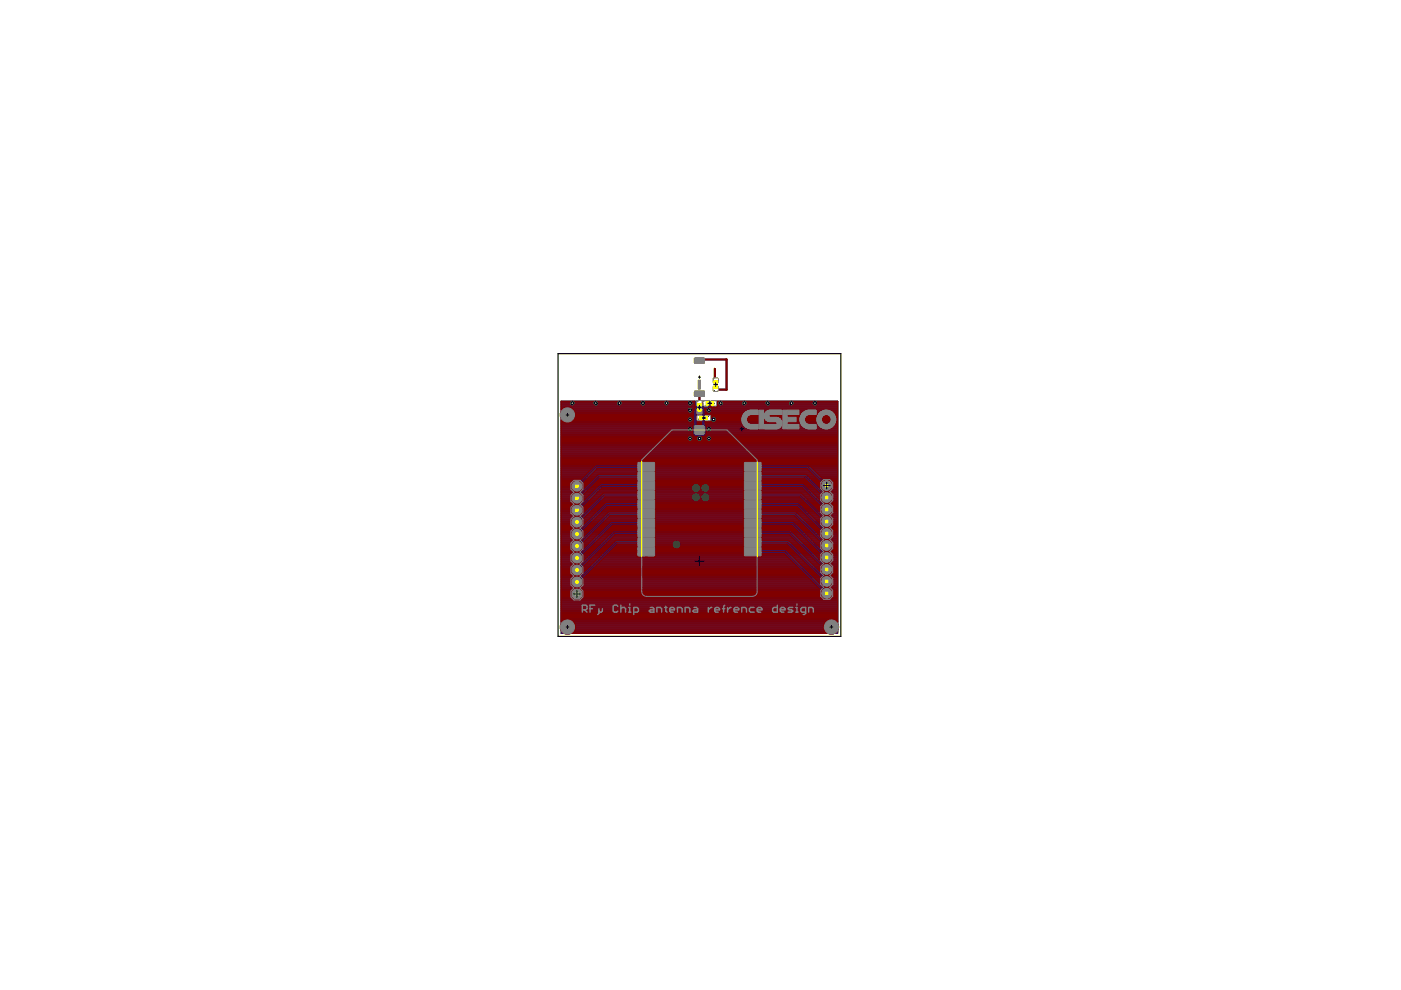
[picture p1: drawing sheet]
<svg xmlns="http://www.w3.org/2000/svg" width="297mm" height="210mm" viewBox="0 0 297 210" stroke-linecap="round" stroke-linejoin="round" font-family="sans-serif">
<g fill="none" stroke="#000080" stroke-width=".25">
<path d="M119 85.1h58.6v49.2h-58.6zM119 99.8h58.6M119 99.6h58.6M119 99.4h58.6M119 99.2h58.6M119 99h58.6M119 98.7h58.6M119 98.5h58.6M119 98.3h58.6M119 98.1h58.6M119 97.9h58.6M119 97.6h58.6"/>
<path d="M119 97.4h58.6M119 97.2h58.6M119 97h58.6M119 96.7h58.6M119 96.5h58.6M119 96.3h58.6M119 96.1h58.6M119 95.8h58.6M119 95.6h58.6M119 95.4h58.6M119 95.2h58.6M119 95h58.6"/>
<path d="M119 94.7h58.6M119 94.5h58.6M119 94.3h58.6M119 94.1h58.6M119 93.9h58.6M119 93.6h58.6M119 93.4h58.6M119 93.2h58.6M119 93h58.6M119 92.7h58.6M119 92.5h58.6M119 92.3h58.6"/>
<path d="M119 92.1h58.6M119 91.8h58.6M119 91.6h58.6M119 91.4h58.6M119 91.2h58.6M119 91h58.6M119 90.7h58.6M119 90.5h58.6M119 90.3h58.6M119 90.1h58.6M119 89.9h58.6M119 89.6h58.6"/>
<path d="M119 89.4h58.6M119 89.2h58.6M119 89h58.6M119 88.8h58.6M119 88.5h58.6M119 88.3h58.6M119 88.1h58.6M119 87.9h58.6M119 87.6h58.6M119 87.4h58.6M119 87.2h58.6M119 87h58.6"/>
<path d="M119 86.7h58.6M119 86.5h58.6M119 86.3h58.6M119 86.1h58.6M119 85.9h58.6M119 85.6h58.6M119 85.4h58.6M119 85.2h58.6M119 119.6h55.8M119 112.1h3M119 114.5h55.9M119 107h55.7"/>
<path d="M119 109.4h55.9M119 101.9h55.8M119 106.7h2.8M119 119.4h2.7M119 119.8h2.6M119 119.2h2.4M119 119h2.3M119 118.7h2.2M119 118.5h2.1M119 118.3h2.1M119 118.1h2.1M119 117.8h2.2"/>
<path d="M119 117.6h2.3M119 117.4h2.5M119 117.2h2.9M119 116.9h2.9M119 116.7h2.5M119 116.5h2.3M119 116.3h2.2M119 116.1h2.1M119 115.8h2.1M119 115.6h2.1M119 115.4h2.2M119 115.2h2.3"/>
<path d="M119 115h2.4M119 114.7h2.7M119 114.3h2.6M119 114.1h2.4M119 113.8h2.2M119 113.6h2.2M119 113.4h2.1M119 113.2h2.1M119 112.9h2.1M119 112.7h2.2M119 112.5h2.3M119 112.3h2.6"/>
<path d="M119 111.8h2.9M119 111.6h2.5M119 111.4h2.3M119 111.2h2.2M119 111h2.1M119 110.7h2.1M119 110.5h2.1M119 110.3h2.2M119 110.1h2.3M119 109.8h2.5M119 109.6h2.8M119 109.2h2.6"/>
<path d="M119 108.9h2.4M119 108.7h2.2M119 108.5h2.1M119 108.3h2.1M119 108.1h2.1M119 107.8h2.1M119 107.6h2.2M119 107.4h2.4M119 107.2h2.6M119 106.5h2.5M119 106.3h2.3M119 106.1h2.2"/>
<path d="M119 105.8h2.1M119 105.6h2.1M119 105.4h2.1M119 105.2h2.2M119 104.9h2.3M119 104.7h2.5M119 104.5h2.9M119 104.1h2.6M119 103.8h2.3M119 103.6h2.2M119 103.4h2.1M119 103.2h2.1"/>
<path d="M119 103h2.1M119 102.7h2.2M119 102.5h2.2M119 102.3h2.4M119 102.1h2.6M119 101.6h58.6M119 101.4h58.6M119 101.2h58.6M119 101h58.6M119 100.7h58.6M119 100.5h58.6M119 100.3h58.6"/>
<path d="M119 100.1h58.6M121.1 111a1.24 1.24 0 0 1 1.2-1.5 1.24 1.24 0 0 1 1.2 1.5M121.1 105.4v.5M121.1 111l.2 .4M121.1 105.9a1.24 1.24 0 0 0 1.2 1 1.24 1.24 0 0 0 1.2-1M121.3 111.4a1.25 1.25 0 0 0 2.1 0M121.3 104.9a1.25 1.25 0 0 1 2.1 0M121.3 104.9l-.2 .5M121.6 114.3a1.24 1.24 0 0 1-.2-1.9 1.24 1.24 0 0 1 1.8 0 1.24 1.24 0 0 1-.2 1.9M121.6 119.8a1.25 1.25 0 0 0-.2 1.9 1.25 1.25 0 0 0 1.9 0 1.25 1.25 0 0 0-.3-1.9M121.6 102.1a1.24 1.24 0 0 0-.5 1.2 1.24 1.24 0 0 0 1 1M121.6 114.3l.5 .2"/>
<path d="M122.1 107a1.24 1.24 0 0 0-1 1.2 1.24 1.24 0 0 0 1 1.2M122.1 119.7l-.5 .1M122.1 101.9l-.5 .2M122.6 107a1.24 1.24 0 0 1 .9 .9 1.24 1.24 0 0 1-.5 1.3M122.6 119.7l.4 .1M122.6 101.9l.4 .2M122.6 112.1h52M122.6 104.3h55M122.7 117.2h51.9M122.7 116.9h54.9M122.8 111.8h54.8M122.8 104.5h51.7"/>
<path d="M122.9 106.7h54.7M122.9 109.6h51.6M122.9 119.4h54.7M122.9 114.7h51.6M123 102.1a1.24 1.24 0 0 1 .5 1.2 1.24 1.24 0 0 1-.9 1h-3.6M123 114.3l-.4 .2M123 109.2l-.4 .2M123 119.8h51.5M123 114.3h51.9M123 102.1h51.4M123 109.2h51.9M123 107.2h51.4"/>
<path d="M123.1 112.3h51.3M123.1 104.1h51.7M123.1 117.4h51.2M123.1 116.7h51.6M123.1 111.6h51.5M123.1 104.7h51.2M123.2 109.8h51.1M123.2 106.5h51.4M123.2 119.2h51.3M123.2 115h51.1M123.2 114.1h51.3M123.2 102.3h51"/>
<path d="M123.3 108.9h51.2M123.3 107.4h50.9M123.3 112.5h50.9M123.3 103.8h51.1M123.3 117.6h50.9M123.3 116.5h51.1M123.4 104.9l.1 .5M123.4 111.4h51M123.4 110.1h50.8M123.4 106.3h50.9M123.4 104.9h50.8M123.4 119h50.9"/>
<path d="M123.4 115.2h50.8M123.4 113.8h50.9M123.4 108.7h50.8M123.4 107.6h50.7M123.4 102.5h50.7M123.4 117.8h50.7M123.4 116.3h50.8M123.4 112.7h50.7M123.4 103.6h50.8M123.4 111.2h50.8M123.4 105.2h50.7M123.5 118.7h50.7"/>
<path d="M123.5 115.4h50.6M123.5 110.3h50.6M123.5 106.1h50.7M123.5 113.6h50.7M123.5 108.5h50.7M123.5 102.7h50.6M123.5 112.9h50.6M123.5 107.8h50.6M123.5 103.4h50.6M123.5 105.4v.5M123.5 111l-.1 .4M123.5 118.5h50.6"/>
<path d="M123.5 118.3h50.6M123.5 118.1h50.6M123.5 116.1h50.6M123.5 115.8h50.6M123.5 115.6h50.6M123.5 113.4h50.6M123.5 113.2h50.6M123.5 111h50.6M123.5 110.7h50.6M123.5 110.5h50.6M123.5 108.3h50.6M123.5 108.1h50.6"/>
<path d="M123.5 105.8h50.6M123.5 105.6h50.6M123.5 105.4h50.6M123.5 103.2h50.6M123.5 103h50.6M174.1 108.3a1.24 1.24 0 0 1 1.2-1.5 1.24 1.24 0 0 1 1.2 1.5M174.1 102.7v.5M174.1 115.4v.5M174.1 103.2a1.24 1.24 0 0 0 1.2 1 1.24 1.24 0 0 0 1.2-1M174.1 108.3l.1 .4M174.1 115.9a1.24 1.24 0 0 0 1.2 1 1.24 1.24 0 0 0 1.2-1M174.2 102.3a1.23 1.23 0 0 1 2.1 0"/>
<path d="M174.2 102.3l-.1 .4M174.2 108.7a1.23 1.23 0 0 0 2.1 0M175 119.4a1.24 1.24 0 0 1-.8-1.9 1.24 1.24 0 0 1 2.1 0 1.24 1.24 0 0 1-.8 1.9M175 104.3a1.23 1.23 0 0 0-1 1.2 1.23 1.23 0 0 0 1 1.2M175.5 104.3a1.23 1.23 0 0 1 1 1.2 1.23 1.23 0 0 1-1 1.2M175.6 109.4h2M175.6 114.3h2M175.7 114.5h1.9M175.7 109.2h1.9M175.8 119.6h1.8M175.8 101.9h1.8M175.8 104.1h1.8"/>
<path d="M175.9 107h1.7M175.9 116.7h1.7M175.9 112.1h1.7M175.9 111.6h1.7M176 117.2h1.6M176 106.5h1.6M176 104.5h1.6M176 119.2h1.6M176 114.1h1.6M176 109.6h1.6M176.1 114.7h1.5M176.1 108.9h1.5"/>
<path d="M176.1 119.8h1.5M176.1 103.8h1.5M176.1 102.1h1.5M176.1 107.2h1.5M176.1 116.5h1.5M176.2 112.3h1.4M176.2 111.4h1.4M176.2 117.4h1.4M176.2 106.3h1.4M176.2 119h1.4M176.2 104.7h1.4M176.3 109.8h1.3"/>
<path d="M176.3 113.8h1.3M176.3 102.3l.2 .4M176.3 115l.2 .4M176.3 115a1.24 1.24 0 0 0-1.3-.6 1.24 1.24 0 0 0-.9 1M176.3 115h1.3M176.3 108.7h1.3M176.3 107.4h1.3M176.3 103.6h1.3M176.3 102.3h1.3M176.3 116.3h1.3M176.3 112.5h1.3M176.3 111.2h1.3"/>
<path d="M176.4 118.7h1.2M176.4 117.6h1.2M176.4 106.1h1.2M176.4 104.9h1.2M176.4 113.6h1.2M176.4 110.1h1.2M176.4 115.2h1.2M176.4 108.5h1.2M176.4 103.4h1.2M176.4 102.5h1.2M176.4 116.1h1.2M176.4 112.7h1.2"/>
<path d="M176.4 111h1.2M176.4 107.6h1.2M176.4 117.8h1.2M176.4 105.8h1.2M176.5 118.5h1.1M176.5 113.4h1.1M176.5 110.3h1.1M176.5 105.2h1.1M176.5 102.7v.5M176.5 115.4v.5M176.5 108.3l-.2 .4M176.5 118.3h1.1"/>
<path d="M176.5 118.1h1.1M176.5 115.8h1.1M176.5 115.6h1.1M176.5 115.4h1.1M176.5 113.2h1.1M176.5 112.9h1.1M176.5 110.7h1.1M176.5 110.5h1.1M176.5 108.3h1.1M176.5 108.1h1.1M176.5 107.8h1.1M176.5 105.6h1.1"/>
<path d="M176.5 105.4h1.1M176.5 103.2h1.1M176.5 103h1.1M176.5 102.7h1.1M119 125.8h55.1M119 126h55.1M119 122h3M119 134h58.6M119 133.8h58.6M119 133.6h58.6M119 133.4h58.6M119 133.2h58.6"/>
<path d="M119 132.9h58.6M119 132.7h58.6M119 132.5h58.6M119 132.3h58.6M119 132.1h58.6M119 131.8h58.6M119 131.6h58.6M119 131.4h58.6M119 131.2h58.6M119 130.9h58.6M119 130.7h58.6M119 130.5h58.6"/>
<path d="M119 130.3h58.6M119 130h58.6M119 129.8h58.6M119 129.6h58.6M119 129.4h58.6M119 129.2h58.6M119 128.9h58.6M119 128.7h58.6M119 128.5h58.6M119 128.3h58.6M119 128.1h58.6M119 127.8h58.6"/>
<path d="M119 127.6h58.6M119 127.4h58.6M119 127.2h2.8M119 126.9h2.5M119 126.7h2.2M119 126.5h2.1M119 126.3h2M119 125.6h2M119 125.4h2.1M119 125.2h2.2M119 124.9h2.5M119 124.7h2.8"/>
<path d="M119 124.5h2.8M119 124.3h2.5M119 124.1h2.3M119 123.8h2.2M119 123.6h2.1M119 123.4h2.1M119 123.2h2.1M119 122.9h2.2M119 122.7h2.3M119 122.5h2.5M119 122.3h2.9M119 121.8h2.6"/>
<path d="M119 121.6h2.3M119 121.4h2.2M119 121.2h2.1M119 120.9h2.1M119 120.7h2.1M119 120.5h2.2M119 120.3h2.2M119 120.1h2.4M121 126.1v.2M121 125.6v.2M121 126.3l.1 .1M121.1 125.4l-.1 .2"/>
<path d="M121.1 126.4l.4 .6M121.1 123.2l.2 .9M121.3 122.7a1.25 1.25 0 0 1 2.1 0M121.3 122.7l-.2 .5M121.3 124.1a1.25 1.25 0 0 0 2.1 0M121.5 124.9l-.4 .5M121.5 127l.3 .2M121.8 124.7l.4-.1v2.7l-.4-.1M121.8 124.7l-.3 .2M122.2 127.2h.2M122.2 126.9h.2M122.2 126.7h.2"/>
<path d="M122.2 126.5h.2M122.2 126.3h.2M122.2 125.6h.2M122.2 125.4h.2M122.2 125.2h.2M122.2 124.9h.2M122.2 124.7h.2M122.6 122h55M122.8 122.3h51.7M122.8 124.7l-.4-.1v2.7l.4-.1M122.8 124.7l.4 .2M122.8 127.2h54.8"/>
<path d="M122.8 124.7h51.9M122.9 124.5h54.7M123.1 121.8h51.7M123.1 122.5h51.2M123.2 127l-.4 .2M123.2 124.9l.4 .7M123.2 124.3h51.4M123.2 126.9h51.7M123.2 124.9h51.2M123.2 120.1h51M123.3 121.6h51.1M123.4 122.7l.1 .5"/>
<path d="M123.4 124.1h50.9M123.4 122.7h50.8M123.4 126.7h51.1M123.4 125.2h50.8M123.4 120.3h50.7M123.4 121.4h50.8M123.4 122.9h50.7M123.5 123.8h50.7M123.5 120.5h50.6M123.5 126.5h50.7M123.5 125.4h50.6M123.5 121.2h50.6"/>
<path d="M123.5 123.2l-.1 .9M123.5 123.6h50.6M123.5 123.4h50.6M123.5 123.2h50.6M123.5 120.9h50.6M123.5 120.7h50.6M123.6 126.3h50.6M123.6 125.6h50.5M123.6 126.3l-.4 .7M123.6 125.6v.2M123.6 126.1v.2M174.1 126a1.24 1.24 0 0 1 1.2-1.4 1.24 1.24 0 0 1 1.2 1.4"/>
<path d="M174.1 120.5v.5M174.1 121a1.24 1.24 0 0 0 1.2 1 1.24 1.24 0 0 0 1.2-1M174.1 126l.1 .5M174.2 120a1.23 1.23 0 0 1 2.1 0M174.2 120l-.1 .5M174.2 126.5a1.23 1.23 0 0 0 2.1 0M175 122a1.24 1.24 0 0 0-.8 2 1.24 1.24 0 0 0 2.1 0 1.24 1.24 0 0 0-.8-2M175.7 126.9h1.9M175.8 121.8h1.8M175.8 124.7h1.8M176 124.3h1.6M176 122.3h1.6"/>
<path d="M176.1 126.7h1.5M176.1 121.6h1.5M176.1 124.9h1.5M176.2 124.1h1.4M176.2 122.5h1.4M176.3 120l.2 .5M176.3 126.5h1.3M176.3 125.2h1.3M176.3 121.4h1.3M176.3 120.1h1.3M176.4 123.8h1.2M176.4 122.7h1.2"/>
<path d="M176.4 126.3h1.2M176.4 121.2h1.2M176.4 120.3h1.2M176.4 125.4h1.2M176.4 123.6h1.2M176.5 122.9h1.1M176.5 125.8h1.1M176.5 126h1.1M176.5 120.5v.5M176.5 126l-.2 .5M176.5 125.6h1.1M176.5 123.4h1.1"/>
<path d="M176.5 123.2h1.1M176.5 120.9h1.1M176.5 120.7h1.1M176.5 120.5h1.1"/>
<circle cx="122.3" cy="118.3" r="1.24"/>
<circle cx="122.3" cy="115.8" r="1.24"/>
<circle cx="175.3" cy="110.6" r="1.24"/>
<circle cx="175.3" cy="113.1" r="1.24"/>
</g>
<circle cx="122.3" cy="125.9" r=".93" fill="#008000" stroke="#008000" stroke-width=".21"/>
<circle cx="122.3" cy="125.9" r=".51" fill="#fff" stroke="#000" stroke-width=".21"/>
<circle cx="122.3" cy="123.4" r=".93" fill="#008000" stroke="#008000" stroke-width=".21"/>
<circle cx="122.3" cy="123.4" r=".51" fill="#fff" stroke="#000" stroke-width=".21"/>
<circle cx="122.3" cy="120.9" r=".93" fill="#008000" stroke="#008000" stroke-width=".21"/>
<circle cx="122.3" cy="120.9" r=".51" fill="#fff" stroke="#000" stroke-width=".21"/>
<circle cx="122.3" cy="118.3" r=".93" fill="#008000" stroke="#008000" stroke-width=".21"/>
<circle cx="122.3" cy="118.3" r=".51" fill="#fff" stroke="#000" stroke-width=".21"/>
<circle cx="122.3" cy="115.8" r=".93" fill="#008000" stroke="#008000" stroke-width=".21"/>
<circle cx="122.3" cy="115.8" r=".51" fill="#fff" stroke="#000" stroke-width=".21"/>
<circle cx="122.3" cy="113.2" r=".93" fill="#008000" stroke="#008000" stroke-width=".21"/>
<circle cx="122.3" cy="113.2" r=".51" fill="#fff" stroke="#000" stroke-width=".21"/>
<circle cx="122.3" cy="110.7" r=".93" fill="#008000" stroke="#008000" stroke-width=".21"/>
<circle cx="122.3" cy="110.7" r=".51" fill="#fff" stroke="#000" stroke-width=".21"/>
<circle cx="122.3" cy="108.2" r=".93" fill="#008000" stroke="#008000" stroke-width=".21"/>
<circle cx="122.3" cy="108.2" r=".51" fill="#fff" stroke="#000" stroke-width=".21"/>
<circle cx="122.3" cy="105.6" r=".93" fill="#008000" stroke="#008000" stroke-width=".21"/>
<circle cx="122.3" cy="105.6" r=".51" fill="#fff" stroke="#000" stroke-width=".21"/>
<circle cx="122.3" cy="103.1" r=".93" fill="#008000" stroke="#008000" stroke-width=".21"/>
<circle cx="122.3" cy="103.1" r=".51" fill="#fff" stroke="#000" stroke-width=".21"/>
<circle cx="175.3" cy="103" r=".93" fill="#008000" stroke="#008000" stroke-width=".21"/>
<circle cx="175.3" cy="103" r=".51" fill="#fff" stroke="#000" stroke-width=".21"/>
<circle cx="175.3" cy="105.5" r=".93" fill="#008000" stroke="#008000" stroke-width=".21"/>
<circle cx="175.3" cy="105.5" r=".51" fill="#fff" stroke="#000" stroke-width=".21"/>
<circle cx="175.3" cy="108" r=".93" fill="#008000" stroke="#008000" stroke-width=".21"/>
<circle cx="175.3" cy="108" r=".51" fill="#fff" stroke="#000" stroke-width=".21"/>
<circle cx="175.3" cy="110.6" r=".93" fill="#008000" stroke="#008000" stroke-width=".21"/>
<circle cx="175.3" cy="110.6" r=".51" fill="#fff" stroke="#000" stroke-width=".21"/>
<circle cx="175.3" cy="113.1" r=".93" fill="#008000" stroke="#008000" stroke-width=".21"/>
<circle cx="175.3" cy="113.1" r=".51" fill="#fff" stroke="#000" stroke-width=".21"/>
<circle cx="175.3" cy="115.7" r=".93" fill="#008000" stroke="#008000" stroke-width=".21"/>
<circle cx="175.3" cy="115.7" r=".51" fill="#fff" stroke="#000" stroke-width=".21"/>
<circle cx="175.3" cy="118.2" r=".93" fill="#008000" stroke="#008000" stroke-width=".21"/>
<circle cx="175.3" cy="118.2" r=".51" fill="#fff" stroke="#000" stroke-width=".21"/>
<circle cx="175.3" cy="120.7" r=".93" fill="#008000" stroke="#008000" stroke-width=".21"/>
<circle cx="175.3" cy="120.7" r=".51" fill="#fff" stroke="#000" stroke-width=".21"/>
<circle cx="175.3" cy="123.3" r=".93" fill="#008000" stroke="#008000" stroke-width=".21"/>
<circle cx="175.3" cy="123.3" r=".51" fill="#fff" stroke="#000" stroke-width=".21"/>
<circle cx="175.3" cy="125.8" r=".93" fill="#008000" stroke="#008000" stroke-width=".21"/>
<circle cx="175.3" cy="125.8" r=".51" fill="#fff" stroke="#000" stroke-width=".21"/>
<circle cx="146.3" cy="87" r=".38" fill="#008000" stroke="#008000" stroke-width=".21"/>
<circle cx="146.3" cy="87" r=".25" fill="#fff" stroke="#000" stroke-width=".21"/>
<circle cx="146.3" cy="85.5" r=".38" fill="#008000" stroke="#008000" stroke-width=".21"/>
<circle cx="146.3" cy="85.5" r=".25" fill="#fff" stroke="#000" stroke-width=".21"/>
<circle cx="146.3" cy="89" r=".38" fill="#008000" stroke="#008000" stroke-width=".21"/>
<circle cx="146.3" cy="89" r=".25" fill="#fff" stroke="#000" stroke-width=".21"/>
<circle cx="146.3" cy="91" r=".38" fill="#008000" stroke="#008000" stroke-width=".21"/>
<circle cx="146.3" cy="91" r=".25" fill="#fff" stroke="#000" stroke-width=".21"/>
<circle cx="151.3" cy="89" r=".38" fill="#008000" stroke="#008000" stroke-width=".21"/>
<circle cx="151.3" cy="89" r=".25" fill="#fff" stroke="#000" stroke-width=".21"/>
<circle cx="150.3" cy="87" r=".38" fill="#008000" stroke="#008000" stroke-width=".21"/>
<circle cx="150.3" cy="87" r=".25" fill="#fff" stroke="#000" stroke-width=".21"/>
<circle cx="152.8" cy="85.5" r=".38" fill="#008000" stroke="#008000" stroke-width=".21"/>
<circle cx="152.8" cy="85.5" r=".25" fill="#fff" stroke="#000" stroke-width=".21"/>
<circle cx="150.3" cy="91" r=".38" fill="#008000" stroke="#008000" stroke-width=".21"/>
<circle cx="150.3" cy="91" r=".25" fill="#fff" stroke="#000" stroke-width=".21"/>
<circle cx="150.3" cy="93" r=".38" fill="#008000" stroke="#008000" stroke-width=".21"/>
<circle cx="150.3" cy="93" r=".25" fill="#fff" stroke="#000" stroke-width=".21"/>
<circle cx="148.3" cy="93" r=".38" fill="#008000" stroke="#008000" stroke-width=".21"/>
<circle cx="148.3" cy="93" r=".25" fill="#fff" stroke="#000" stroke-width=".21"/>
<circle cx="146.3" cy="93" r=".38" fill="#008000" stroke="#008000" stroke-width=".21"/>
<circle cx="146.3" cy="93" r=".25" fill="#fff" stroke="#000" stroke-width=".21"/>
<circle cx="141.3" cy="85.5" r=".38" fill="#008000" stroke="#008000" stroke-width=".21"/>
<circle cx="141.3" cy="85.5" r=".25" fill="#fff" stroke="#000" stroke-width=".21"/>
<circle cx="136.3" cy="85.5" r=".38" fill="#008000" stroke="#008000" stroke-width=".21"/>
<circle cx="136.3" cy="85.5" r=".25" fill="#fff" stroke="#000" stroke-width=".21"/>
<circle cx="131.3" cy="85.5" r=".38" fill="#008000" stroke="#008000" stroke-width=".21"/>
<circle cx="131.3" cy="85.5" r=".25" fill="#fff" stroke="#000" stroke-width=".21"/>
<circle cx="126.3" cy="85.5" r=".38" fill="#008000" stroke="#008000" stroke-width=".21"/>
<circle cx="126.3" cy="85.5" r=".25" fill="#fff" stroke="#000" stroke-width=".21"/>
<circle cx="121.3" cy="85.5" r=".38" fill="#008000" stroke="#008000" stroke-width=".21"/>
<circle cx="121.3" cy="85.5" r=".25" fill="#fff" stroke="#000" stroke-width=".21"/>
<circle cx="157.8" cy="85.5" r=".38" fill="#008000" stroke="#008000" stroke-width=".21"/>
<circle cx="157.8" cy="85.5" r=".25" fill="#fff" stroke="#000" stroke-width=".21"/>
<circle cx="162.8" cy="85.5" r=".38" fill="#008000" stroke="#008000" stroke-width=".21"/>
<circle cx="162.8" cy="85.5" r=".25" fill="#fff" stroke="#000" stroke-width=".21"/>
<circle cx="167.8" cy="85.5" r=".38" fill="#008000" stroke="#008000" stroke-width=".21"/>
<circle cx="167.8" cy="85.5" r=".25" fill="#fff" stroke="#000" stroke-width=".21"/>
<circle cx="172.8" cy="85.5" r=".38" fill="#008000" stroke="#008000" stroke-width=".21"/>
<circle cx="172.8" cy="85.5" r=".25" fill="#fff" stroke="#000" stroke-width=".21"/>
<g fill="#800000" stroke="#800000" stroke-width=".21">
<path d="M135.4 98.2h3.2v1.5h-3.2z" fill-rule="evenodd"/>
<path d="M135.4 100.2h3.2v1.5h-3.2z" fill-rule="evenodd"/>
<path d="M135.4 102.2h3.2v1.5h-3.2z" fill-rule="evenodd"/>
<path d="M135.4 104.2h3.2v1.5h-3.2z" fill-rule="evenodd"/>
<path d="M135.4 106.2h3.2v1.5h-3.2z" fill-rule="evenodd"/>
<path d="M135.4 108.2h3.2v1.5h-3.2z" fill-rule="evenodd"/>
<path d="M135.4 110.2h3.2v1.5h-3.2z" fill-rule="evenodd"/>
<path d="M135.4 112.2h3.2v1.5h-3.2z" fill-rule="evenodd"/>
<path d="M135.4 114.2h3.2v1.5h-3.2z" fill-rule="evenodd"/>
<path d="M135.4 116.2h3.2v1.5h-3.2z" fill-rule="evenodd"/>
<path d="M158 116.2h3.2v1.5h-3.2z" fill-rule="evenodd"/>
<path d="M158 114.2h3.2v1.5h-3.2z" fill-rule="evenodd"/>
<path d="M158 112.2h3.2v1.5h-3.2z" fill-rule="evenodd"/>
<path d="M158 110.2h3.2v1.5h-3.2z" fill-rule="evenodd"/>
<path d="M158 108.2h3.2v1.5h-3.2z" fill-rule="evenodd"/>
<path d="M158 106.2h3.2v1.5h-3.2z" fill-rule="evenodd"/>
<path d="M158 104.2h3.2v1.5h-3.2z" fill-rule="evenodd"/>
<path d="M158 102.2h3.2v1.5h-3.2z" fill-rule="evenodd"/>
<path d="M158 100.2h3.2v1.5h-3.2z" fill-rule="evenodd"/>
<path d="M147.5 90.4h1.6v1.6h-1.6z" fill-rule="evenodd"/>
<path d="M158 98.2h3.2v1.5h-3.2z" fill-rule="evenodd"/>
<path d="M147.3 76h2v.9h-2z" fill-rule="evenodd"/>
<path d="M147.3 83h2v1h-2z" fill-rule="evenodd"/>
<path d="M147.9 88.2h.8v.8h-.8z" fill-rule="evenodd"/>
<path d="M149.7 88.2h.8v.8h-.8z" fill-rule="evenodd"/>
<path d="M149.2 85.1h.8v.8h-.8z" fill-rule="evenodd"/>
<path d="M151 85.1h.8v.8h-.8z" fill-rule="evenodd"/>
<path d="M147.9 86.8h.8v.9h-.8z" fill-rule="evenodd"/>
<path d="M147.9 85.1h.8v.8h-.8z" fill-rule="evenodd"/>
<path d="M151.3 80.3h.9v.8h-.9z" fill-rule="evenodd"/>
<path d="M151.3 82h.9v.8h-.9z" fill-rule="evenodd"/>
<circle cx="120.3" cy="132.9" r=".51"/>
<circle cx="176.3" cy="132.9" r=".51"/>
<circle cx="120.3" cy="88" r=".51"/>
</g>
<g fill="none" stroke="#800000" stroke-width=".25">
<path d="M119 99h6.9M119 89.4h.4M119 86.5h.4M119 89.6h28.1M119 86.3h28.5M119 98.5l16.1 .1v-.5l.2-.2h3.4l.3 .2v1.7l-.2 .1 .2 .2v1.7l-.2 .2 .2 .1v1.7l-.2 .1 .2 .2v1.7l-.2 .2 .2 .1v1.7l-.2 .1 .2 .2v1.7l-.2 .2 .2 .1v1.7l-.2 .2 .2 .1v1.7l-.2 .1 .2 .2-.1 1.8 .1 .2M119 99.8h6M119 99.6h6.2M119 99.4h6.4M119 99.2h6.7M119 98.7h7.1M119 98.3h16.1"/>
<path d="M119 98.1h16.1M119 97.9h58.6M119 97.6h58.6M119 97.4h58.6M119 97.2h58.6M119 97h58.6M119 96.7h58.6M119 96.5h58.6M119 96.3h58.6M119 96.1h58.6M119 95.8h58.6M119 95.6h58.6"/>
<path d="M119 95.4h58.6M119 95.2h58.6M119 95h58.6M119 94.7h58.6M119 94.5h58.6M119 94.3h58.6M119 94.1h58.6M119 93.9h58.6M119 93.6h58.6M119 93.4h58.6M119 93.2h58.6M119 93h58.6"/>
<path d="M119 92.7h58.6M119 92.5h28.3M119 92.3h28M119 92.1h27.9M119 91.8h27.9M119 91.6h27.9M119 91.4h27.9M119 91.2h27.9M119 91h27.9M119 90.7h27.9M119 90.5h27.9M119 90.3h27.9"/>
<path d="M119 90.1h28M119 89.9h28.1M119 89.2h.2M119 86.7h.2M119 86.1h28.3M119 85.9h28.3M119 85.6h28.3M119 85.4h28.3M119 85.2h28.3M120 86.3l-.6 .3-.4 .3v-1.8h28.3v.8l.2 .4-.4 .7M120.6 86.3l.7 .3 .5 .4 .2 .6M121.2 89.4h25.9"/>
<path d="M121.2 86.5h26.1M121.5 89.2h25.6M121.5 86.7h25.7M121.7 89h25.4M121.7 87h25.4M121.8 88.8h25.3M121.8 87.2h25.3M121.9 88.5h25.2M121.9 87.4h25.2M122 87.6v.7M122 88.3l-.2 .6-.5 .5-.7 .2M122 88.3h25.1"/>
<path d="M122 88.1h25.1M122 87.9h25.1M122 87.6h25.1M126.1 99.8h9M126.3 98.6l-3.4 3.4-.3-.1M126.4 99.6h8.7M126.6 99.4h8.5M137 99h-10.6l-4.1 4.1M138.9 99.8h18.8M138.9 98.1h18.8M139 99h18.6M139 98.5h18.6"/>
<path d="M139 99.6h18.6M139 99.4h18.6M139 99.2h18.6M139 98.7h18.6M139 98.3h18.6M146.9 90.3l.1 2M147 90l-.1 .3M147 92.3l.4 .3h1.8l.4-.3M147.1 87l-.1 3M149.3 92.5h28.3M149.4 86.7h28.2M149.5 87v.9"/>
<path d="M149.5 89.4h.1M149.5 87.9l.5-.1v.7h27.6M149.5 89.6h28.1M149.5 89.9h28.1M149.5 87.9h.1M149.5 87.6h28.1M149.5 87.4h28.1M149.5 87.2h28.1M149.5 87h28.1M149.6 89.4l-.1 .5 .2 .4v1.7l-.1 .3M149.6 89.4h1M149.6 92.3h28"/>
<path d="M149.6 90.1h28M149.7 92.1h27.9M149.7 90.3h27.9M149.7 91.8h27.9M149.7 91.6h27.9M149.7 91.4h27.9M149.7 91.2h27.9M149.7 91h27.9M149.7 90.7h27.9M149.7 90.5h27.9M150 89.2h.2M150 89h.2"/>
<path d="M150 88.3h.2M150 88.1h.2M150 87.9h.2M150.5 86.3h.3M150.6 89.4h27M150.6 86.1l-.5 .4M150.6 86.1l.3 .2M150.6 86.1h.1M150.6 87.9h27M150.8 89.2h26.8M150.9 88.1l-.3-.3h-.4v1.6M150.9 89.1l-.3 .3"/>
<path d="M150.9 88.1v.4M150.9 86.3h.4v-.7h.9v.4l-.3 .3M150.9 88.1h26.7M150.9 88.7v.4M150.9 89h26.7M150.9 88.3h26.7M151.3 86.3h.2M151.3 86.1h.2M151.3 85.9h.2M151.3 85.6h.2M151.9 86.3h-.4v-.9h.7v-.3h25.4v46.8a1.69 1.69 0 0 0-2.5-.2 1.69 1.69 0 0 0 .2 2.6h-54a1.69 1.69 0 0 0 .2-2.6 1.69 1.69 0 0 0-2.5 .2v-42.9l.4 .4 .6 .2M151.9 86.3h25.7"/>
<path d="M152.1 86.1h25.5M152.2 85.9h25.4M152.2 85.6h25.4M152.2 85.4h25.4M152.2 85.2h25.4M159.6 99h11.7l4 4M161.5 99.8h10.1M161.5 98.1h16.1M161.5 99.6h9.9M161.5 99.4h9.7M161.5 98.3h16.1M171.4 98.6l3.4 3.3"/>
<path d="M171.6 98.7h6M171.9 99h5.7M172.1 99.2h5.5M172.3 99.4h5.3M172.5 99.6h5.1M172.7 99.8h4.9M177.6 88.8l-27.6-.1v.7M177.6 86.5h-28.3l.2 .5M177.6 98.5l-16.1 .1v-.5l-.2-.2h-3.4l-.3 .2v1.7l.2 .1-.2 .2v1.7l.2 .2-.2 .1v1.7l.2 .1-.2 .2v1.7l.2 .2-.2 .1v1.7l.2 .1-.2 .2v1.7l.2 .2-.2 .1v1.7l.2 .2-.2 .1v1.7l.2 .1-.2 .2v1.7l.2 .2-.2 .1v1.7l.3 .2M119 101h4.9M119 103h2.1M119 104.9h2.3"/>
<path d="M119 107h4M119 108.9h2.4M119 111h2.1M119 112.9h2.1M119 115h2.4M119 116.9h2.9M119 104.3h3.6a1.2 1.2 0 0 0 .8-1.7l3.2-3.2h8.5v.4l.1 .1-.1 .7h-8.3l-3.9 3.9M119 109.4h4.1M119 104.5h2.9M119 105.4h2.1M119 112.1h3M119 114.5h4"/>
<path d="M119 119.6h4M119 101.9h4M119 119.4h2.7M119 106.7h2.8M119 118.1h2.1M119 119.8h2.6M119 119.2h2.4M119 119h2.3M119 118.7h2.2M119 118.5h2.1M119 118.3h2.1M119 117.8h2.2"/>
<path d="M119 117.6h2.3M119 117.4h2.5M119 117.2h2.9M119 116.7h2.5M119 116.5h2.3M119 116.3h2.2M119 116.1h2.1M119 115.8h2.1M119 115.6h2.1M119 115.4h2.2M119 115.2h2.3M119 114.7h2.7"/>
<path d="M119 114.3h2.6M119 114.1h2.4M119 113.8h2.2M119 113.6h2.2M119 113.4h2.1M119 113.2h2.1M119 112.7h2.2M119 112.5h2.3M119 112.3h2.6M119 111.8h2.9M119 111.6h2.5M119 111.4h2.3"/>
<path d="M119 111.2h2.2M119 110.7h2.1M119 110.5h2.1M119 110.3h2.2M119 110.1h2.3M119 109.8h2.5M119 109.6h2.8M119 109.2h2.6M119 108.7h2.2M119 108.5h2.1M119 108.3h2.1M119 108.1h2.1"/>
<path d="M119 107.8h2.1M119 107.6h2.2M119 107.4h2.4M119 107.2h2.6M119 106.5h2.5M119 106.3h2.3M119 106.1h2.2M119 105.8h2.1M119 105.6h2.1M119 105.2h2.2M119 104.7h2.5M119 104.1h2.6"/>
<path d="M119 103.8h2.3M119 103.6h2.2M119 103.4h2.1M119 103.2h2.1M119 102.7h2.2M119 102.5h2.2M119 102.3h2.4M119 102.1h2.6M119 101.6h4.2M119 101.4h4.4M119 101.2h4.7M119 100.7h5.1"/>
<path d="M119 100.5h5.3M119 100.3h5.5M119 100.1h5.8M121.1 105.4v.5M121.1 105.9a1.24 1.24 0 0 0 1.2 1 1.24 1.24 0 0 0 1.2-1M121.1 111l.2 .4M121.3 104.9l-.2 .5M121.3 111.4a1.25 1.25 0 0 0 2.1 0M121.6 119.8a1.24 1.24 0 0 0-.4 1.7 1.24 1.24 0 0 0 1.7 .5 1.24 1.24 0 0 0 .5-1.7l7-7h4.7v.5l.1 .1-.1 .7h-4.5l-7.7 7.7M121.6 102.1a1.24 1.24 0 0 0-.5 1.2 1.24 1.24 0 0 0 1 1M121.6 114.3l.5 .2M122.1 107a1.24 1.24 0 0 0-1 1.2 1.24 1.24 0 0 0 1 1.2"/>
<path d="M122.1 119.7l-.5 .1M122.1 101.9l-.5 .2M122.6 112.1h.3M122.6 104.3h.5M122.7 116.9h.4M122.7 117.2h.2M122.8 111.8h.3M122.8 104.5h.1M122.9 104.5a1.18 1.18 0 0 0-1.6 .4M122.9 106.7h.3M122.9 119.4h.3M123 114.3a1.22 1.22 0 0 0 .4-1.6l5.4-5.3h6.3v.4l.1 .1-.1 .6h-6.1l-6.1 6.2a1.24 1.24 0 0 0-1.7 .5 1.24 1.24 0 0 0 .5 1.7 1.24 1.24 0 0 0 1.7-.4"/>
<path d="M123 109.2l-.4 .2M123 114.3l-.4 .2M123 114.3h.3M123 109.2h.3M123.1 104.1h.2M123.1 116.7h.2M123.1 111.6h.3M123.2 106.5h.2M123.2 119.2h.2M123.2 114.1h.3M123.3 108.9h.2M123.3 103.8h.2"/>
<path d="M123.3 116.5h.3M123.4 116.5l.1-.5-.1-.7 5.9-6h5.8l.1 .7-.1 .1v.5h-5.6l-6.6 6.6a1.24 1.24 0 0 0-1.8 .9 1.24 1.24 0 0 0 1.4 1.5 1.24 1.24 0 0 0 .9-1.8l6.5-6.4h5.2l.1 .6-.1 .5h-5l-7.2 7.3-.3-.1M123.4 111.4h.2M123.4 106.3h.2M123.4 119h.3M123.4 113.8h.3M123.4 108.7h.3M123.4 117.8h1.4M123.4 116.3h.4M123.4 112.7h1.4M123.4 103.6h.4M123.4 111.2h.4"/>
<path d="M123.4 107.6h1.4M123.4 105.2h1.3M123.5 118.7h.4M123.5 115.4h1.2M123.5 110.3h1.2M123.5 106.1h.3M123.5 102.5h1.4M123.5 113.6h.4M123.5 108.5h.5M123.5 102.7h1.2M123.5 112.9h1.1M123.5 115.2h1.4"/>
<path d="M123.5 107.8h1.1M123.5 103.4h.5M123.5 103h.9M123.5 111h.5M123.5 105.4v.5M123.5 111l-.1 .4M123.5 105.4h1M123.5 118.1h1M123.5 118.5h.6M123.5 118.3h.8M123.5 116.1h.5M123.5 115.8h.7"/>
<path d="M123.5 115.6h1M123.5 113.4h.6M123.5 113.2h.9M123.5 110.7h.8M123.5 110.5h1M123.5 110.1h1.4M123.5 108.3h.7M123.5 108.1h.9M123.5 105.8h.6M123.5 105.6h.8M123.5 103.2h.7M123.6 104.9h1.4"/>
<path d="M123.6 117.6h1.4M123.6 112.5h1.4M123.7 107.4h1.4M123.7 102.3h1.4M123.7 115h1.4M123.8 109.8h1.4M123.8 104.7h1.4M123.8 117.4h1.4M123.8 112.3h1.4M123.9 107.2h1.4M123.9 119.8h1.4M123.9 102.1h1.4"/>
<path d="M124 114.7h1.3M124 109.6h1.4M124 104.5h1.4M124 117.2h1.4M124.1 112.1h1.4M124.1 107h1.4M124.1 119.6h1.4M124.1 101.9h1.4M124.2 114.5h1.4M124.2 109.4h1.4M124.2 104.3h1.4M124.3 116.9h1.4"/>
<path d="M124.3 111.8h1.4M124.3 106.7h1.4M124.4 119.4h1.4M124.4 101.6h1.4M124.4 114.3h1.4M124.4 109.2h1.4M124.5 104.1h1.4M124.5 116.7h1.4M124.5 111.6h1.4M124.5 106.5h1.4M124.6 119.2h1.4M124.6 101.4h1.4"/>
<path d="M124.6 114.1h1.4M124.7 108.9h1.3M124.7 103.8h1.4M124.7 116.5h1.4M124.7 111.4h1.4M124.8 106.3h1.4M124.8 119h1.4M124.8 101.2h1.4M124.8 113.8h1.4M124.9 108.7h1.4M124.9 103.6h1.4M124.9 116.3h1.4"/>
<path d="M125 111.2h1.4M125 106.1h1.4M125 101h1.4M125 118.7h1.4M125.1 113.6h1.3M125.1 108.5h1.4M125.1 103.4h1.4M125.2 116.1h1.4M125.2 111h1.4M125.2 105.8h1.4M125.2 118.5h1.4M125.2 100.7h1.4"/>
<path d="M125.3 113.4h1.4M125.3 108.3h1.4M125.3 103.2h1.4M125.4 115.8h1.4M125.4 110.7h1.4M125.4 105.6h1.4M125.5 118.3h1.4M125.5 100.5h9.6M125.5 113.2h1.4M125.5 108.1h1.4M125.6 103h1.4M125.6 115.6h1.4"/>
<path d="M125.6 110.5h1.4M125.7 105.4h1.4M125.7 118.1h1.4M125.7 100.3h9.4M125.7 112.9h1.4M125.8 107.8h1.3M125.8 102.7h1.4M125.8 115.4h1.4M125.9 110.3h1.4M125.9 105.2h1.4M125.9 117.8h1.4M125.9 100.1h9.2"/>
<path d="M125.9 112.7h1.4M126 107.6h1.4M126 102.5h9.1M126 115.2h1.4M126.1 110.1h1.4M126.1 104.9h1.4M126.1 117.6h1.4M126.2 112.5h1.4M126.2 107.4h1.4M126.2 102.3h8.9M126.3 115h1.4M126.3 109.8h1.4"/>
<path d="M126.3 104.7h1.4M126.4 117.4h1.4M126.4 112.3h1.4M126.4 107.2h1.4M126.4 119.8h42.3M126.4 102.1h8.7M126.5 114.7h1.4M126.5 109.6h1.4M126.6 104.5h8.5l.1-.6-.1-.1v-.4h-7.4l-4.3 4.3a1.2 1.2 0 0 1-.4 1.5M126.6 117.2h1.4M126.6 112.1h1.4M126.6 107h1.4"/>
<path d="M126.7 119.6h41.8M126.7 101.9h8.4M126.7 114.5h1.4M126.7 109.4h1.4M126.8 104.3h8.3M126.8 116.9h1.4M126.8 111.8h1.4M126.9 106.7h1.4M126.9 119.4h41.4M126.9 101.6h8.2M126.9 114.3h1.4M127 109.2h1.4"/>
<path d="M127 104.1h8.1M127 116.7h1.4M127.1 111.6h1.4M127.1 106.5h8M127.1 102.8l.3-.2h7.7v-.5l.1-.1-.1-.6h-7.9l-3.8 3.7 .1 .3M127.1 102.8h.1M127.1 102.8l-4.2 4.3-.3-.1M127.1 119.2h41M127.1 101.4h8M127.1 114.1h1.4M127.2 108.9h1.4M127.2 103.8h7.9"/>
<path d="M127.3 116.5h1.4M127.3 111.4h1.4M127.3 106.3h7.8M127.3 119h40.6M127.4 113.8h1.4M127.4 108.7h1.4M127.4 103.6h7.7M127.5 116.3h1.4M127.5 111.2h1.4M127.5 106.1h7.6M127.6 118.7h40M127.6 113.6h1.4"/>
<path d="M127.6 108.5h7.5M127.7 103.4h7.4M127.7 116.1h1.4M127.7 111h1.4M127.8 105.8h7.3M127.8 118.5h39.6M127.8 113.4h1.4M127.8 108.3h7.3M127.9 104.5l-5 5.1a1.22 1.22 0 0 0-1.3 .1 1.22 1.22 0 0 0-.5 1.3M127.9 115.8h1.4M128 110.7h1.3M128 105.6h7.1"/>
<path d="M128 118.3h39.2M128 113.2h1.4M128.1 108.1h7M128.1 115.6h1.4M128.2 110.5h6.9M128.2 105.4h6.9l.1 .6-.1 .1v.5h-6.7l-5.5 5.6a1.23 1.23 0 0 0-1.7 .4 1.23 1.23 0 0 0 .4 1.7M128.2 118.1h7M128.2 105.4l-4.8 4.8 .1 .8M128.3 112.9h1.4M128.3 107.8h6.8M128.4 115.4h1.4M128.4 110.3h6.7"/>
<path d="M128.5 117.8h6.5M128.5 112.7h1.4M128.5 107.6h6.6M128.6 115.2h1.4M128.6 110.1h6.5M128.7 117.6h6.3M128.7 112.5h6.4M128.7 107.4h6.4M128.8 115h1.4M128.8 109.8h6.3M128.9 117.4h6.1M128.9 112.3h6.2"/>
<path d="M129 114.7h1.4M129.1 109.6h6M129.1 117.2h5.9M129.2 112.1h5.9M129.2 114.5h5.9M129.3 109.4h5.8M129.3 116.9h7.6M129.4 111.8h5.7M129.5 114.3h5.6M129.6 116.7h5.4M129.6 111.6h5.5M129.7 114.1h5.4"/>
<path d="M129.8 116.5h5.2M129.8 111.4h5.3M129.9 113.8h5.2M130 116.3h5M130.1 113.6h5M130.2 116.1h4.8M130.4 113.4h4.7M130.5 115.8h4.6M130.7 115.6h4.4M130.9 115.4h4.2M135 116.1l.1-.2v-.5h-4.2l-7.5 7.5 .1 .3M135 116.1v.7h1.9v1.3h-1.5l-.4-.3"/>
<path d="M135 117.8v-.7h4.1l-.1 .7M136.9 118.1h.2M136.9 117.8h.2M136.9 117.6h.2M136.9 117.4h.2M136.9 117.2h.2M137 101h-10l-4.7 4.6M137 103h-9.5l-5.2 5.2M137 104.9h-8.9l-5.8 5.8M137 107h-8.4l-6.3 6.2M137 108.9h-7.8l-6.9 6.9M137 111h-7.3l-7.4 7.3"/>
<path d="M137 112.9h-6.8l-7.9 8M137 115h-6.2l-8.5 8.4M137.1 116.9h20.5M138.8 118.1h28.2M138.9 112.1h18.8M138.9 101.9h18.8M138.9 115.8h18.8M138.9 114.1h18.8M138.9 113.8h18.8M138.9 111.8h18.8M138.9 110.1h18.8M138.9 109.8h18.8"/>
<path d="M138.9 108.1h18.8M138.9 107.8h18.8M138.9 106.1h18.8M138.9 105.8h18.8M138.9 104.1h18.8M138.9 103.8h18.8M138.9 102.1h18.8M138.9 100.1h18.8M139 101h18.6M139 103h18.6M139 104.9h18.6M139 107h18.6"/>
<path d="M139 108.9h18.6M139 111h18.6M139 112.9h18.6M139 115h18.6M139 109.4h18.6M139 104.5h18.6M139 105.4h18.6M139 114.5h18.6M139 104.3h18.6M139 106.7h18.6M139 115.6h18.6M139 115.4h18.6"/>
<path d="M139 115.2h18.6M139 114.7h18.6M139 114.3h18.6M139 113.6h18.6M139 113.4h18.6M139 113.2h18.6M139 112.7h18.6M139 112.5h18.6M139 112.3h18.6M139 111.6h18.6M139 111.4h18.6M139 111.2h18.6"/>
<path d="M139 110.7h18.6M139 110.5h18.6M139 110.3h18.6M139 109.6h18.6M139 109.2h18.6M139 108.7h18.6M139 108.5h18.6M139 108.3h18.6M139 107.6h18.6M139 107.4h18.6M139 107.2h18.6M139 106.5h18.6"/>
<path d="M139 106.3h18.6M139 105.6h18.6M139 105.2h18.6M139 104.7h18.6M139 103.6h18.6M139 103.4h18.6M139 103.2h18.6M139 102.7h18.6M139 102.5h18.6M139 102.3h18.6M139 101.6h18.6M139 101.4h18.6"/>
<path d="M139 101.2h18.6M139 100.7h18.6M139 100.5h18.6M139 100.3h18.6M139 116.1l.1 .7h-2v1.3h1.5l.4-.3M139 117.8h18.7M139 116.1h18.7M139.1 117.6h18.5M139.1 117.4h18.5M139.1 117.2h18.5M139.1 116.7h18.5M139.1 116.5h18.5"/>
<path d="M139.1 116.3h18.5M159.6 101h11.1l4.6 4.5M159.6 103h10.6l5.1 5M159.6 104.9h10.1l5.6 5.7M159.6 107h9.5l6.2 6.1M159.6 108.9h9l6.7 6.8M159.6 111h8.4l7.3 7.2M159.6 112.9h7.9l7.8 7.8M159.6 115h7.4l8.3 8.3M159.6 116.9h6.8l8.9 8.9M161.3 118l.2-.2v-.5h4.8l7.9 8-.1 .7M161.5 112.1h7.1"/>
<path d="M161.5 101.9h9.5M161.5 117.8h5.2M161.5 116.1h6M161.5 115.8h5.8M161.5 114.1h6.5M161.5 113.8h6.3M161.5 111.8h6.9M161.5 110.1h7.6M161.5 109.8h7.4M161.5 108.1h8.2M161.5 107.8h7.9M161.5 106.1h8.7"/>
<path d="M161.5 105.8h8.5M161.5 104.1h9.2M161.5 103.8h9M161.5 102.1h9.8M161.5 100.1h10.3M161.5 109.4h6.9M161.5 114.5h7M161.5 104.3h9.5M161.5 117.6h5M161.5 117.4h4.8M161.5 116.5h6.4M161.5 116.3h6.2"/>
<path d="M161.5 115.6h5.5M161.5 115.4h5.3M161.5 114.3h6.8M161.5 113.6h6.1M161.5 113.4h5.9M161.5 112.5h7.5M161.5 112.3h7.3M161.5 111.6h6.6M161.5 111.4h6.4M161.5 110.5h8.1M161.5 110.3h7.8M161.5 109.6h7.2"/>
<path d="M161.5 108.5h8.6M161.5 108.3h8.4M161.5 107.6h7.7M161.5 107.4h7.5M161.5 106.5h9.1M161.5 106.3h8.9M161.5 105.6h8.3M161.5 103.6h8.8M161.5 103.4h8.6M161.5 102.5h10.2M161.5 102.3h10M161.5 101.6h9.3"/>
<path d="M161.5 101.4h9.1M161.5 100.5h10.8M161.5 100.3h10.5M166.8 116.7h1.4M167 116.9h1.4M167.2 117.2h1.4M167.3 114.7h1.4M167.4 117.4h1.4M167.5 115h1.4M167.7 117.6h1.4M167.7 115.2h1.4M167.9 112.7h1.3"/>
<path d="M167.9 117.8h1.4M168 115.4h1.4M168.1 112.9h1.4M168.1 118.1h1.4M168.2 115.6h1.4M168.3 113.2h1.4M168.3 118.3h1.4M168.4 110.7h1.4M168.4 115.8h1.4M168.5 113.4h1.4M168.6 118.5h1.3M168.6 111h1.4"/>
<path d="M168.6 116.1h1.4M168.7 113.6h1.4M168.8 118.7h1.4M168.8 111.2h1.4M168.9 116.3h1.4M168.9 108.7h1.4M169 113.8h1.3M169 119h1.4M169.1 111.4h1.4M169.1 116.5h1.4M169.1 108.9h1.4M169.2 114.1h1.4"/>
<path d="M169.2 119.2h1.4M169.3 111.6h1.4M169.3 116.7h1.4M169.4 109.2h1.4M169.4 114.3h1.4M169.4 119.4h1.4M169.5 106.7h1.4M169.5 111.8h1.4M169.5 116.9h1.4M169.6 109.4h1.4M169.6 114.5h1.4M169.7 119.6h1.3"/>
<path d="M169.7 107h1.4M169.7 112.1h1.4M169.8 117.2h1.4M169.8 104.5l5 5a1.23 1.23 0 0 1 1.7 .9 1.23 1.23 0 0 1-1.3 1.4 1.23 1.23 0 0 1-1.1-1.5M169.8 109.6h1.4M169.8 114.7h1.4M169.9 119.8h1.4M169.9 107.2h1.4M169.9 112.3h1.4M170 117.4h1.4M170 104.7h1.4M170 109.8h1.4"/>
<path d="M170.1 115h1.4M170.1 107.4h1.4M170.2 112.5h1.4M170.2 117.6h1.4M170.2 104.9h1.4M170.3 110.1h1.4M170.3 115.2h1.4M170.3 107.6h1.4M170.4 112.7h1.4M170.4 117.8h1.4M170.5 105.2h1.4M170.5 110.3h1.4"/>
<path d="M170.5 115.4h1.4M170.5 102.7h1.4M170.6 107.8h1.4M170.6 112.9h1.4M170.6 118.1h1.4M170.7 105.4h1.4M170.7 110.5h1.4M170.7 115.6h1.4M170.8 103h1.4M170.8 108.1h1.4M170.8 113.2h1.4M170.9 118.3h1.4"/>
<path d="M170.9 105.6h1.4M170.9 110.7h1.4M171 115.8h1.4M171 103.2h1.4M171 108.3h1.4M171 113.4h1.4M171.1 118.5h1.4M171.1 100.7h1.4M171.1 105.8h1.4M171.2 111h1.4M171.2 104.5h-9.7v-.4l-.1-.2 .1-.1v-.4h8.5l4.2 4.1-.1 .8M171.2 116.1h1.4"/>
<path d="M171.2 103.4h1.4M171.2 108.5h1.4M171.3 113.6h1.4M171.3 101h1.4M171.3 118.7h1.4M171.3 106.1h1.4M171.4 111.2h1.4M171.4 116.3h1.4M171.4 103.6h1.4M171.5 108.7h1.4M171.5 113.8h1.4M171.5 119h1.4"/>
<path d="M171.5 101.2h1.4M171.6 106.3h1.4M171.6 111.4h1.4M171.6 116.5h1.4M171.7 103.8h1.4M171.7 108.9h1.4M171.7 114.1h1.4M171.7 119.2h1.4M171.7 101.4h1.4M171.8 106.5h1.4M171.8 111.6h1.4M171.9 116.7h1.3"/>
<path d="M171.9 104.1h1.4M171.9 109.2h1.4M171.9 114.3h1.4M172 119.4h1.4M172 101.6h1.4M172 106.7h1.4M172 111.8h1.4M172.1 116.9h1.4M172.1 104.3h1.4M172.1 109.4h1.4M172.2 114.5h1.4M172.2 119.6h1.4"/>
<path d="M172.2 101.9h1.4M172.2 107h1.4M172.3 112.1h1.4M172.3 117.2h1.4M172.3 104.5h1.4M172.4 109.6h1.4M172.4 114.7h1.4M172.4 119.8h1.4M172.4 102.1h1.4M172.4 107.2h1.4M172.5 112.3h1.4M172.5 117.4h1.4"/>
<path d="M172.6 104.7h1.3M172.6 109.8h1.4M172.6 115h1.4M172.6 102.3h1.4M172.7 107.4h1.4M172.7 112.5h1.4M172.7 117.6h1.4M172.8 104.9h1.4M172.8 110.1h1.4M172.8 115.2h1.4M172.9 102.5h1.2M172.9 107.6h1.2"/>
<path d="M172.9 112.7h1.2M173 117.8h1.1M173 100.1h4.6M173 105.2h1.1M173 110.3h1.1M173.1 115.4h1M173.1 102.7h1M173.1 107.8h1M173.1 112.9h1M173.2 118.1h.9M173.2 100.3h4.4M173.2 105.4h.9"/>
<path d="M173.2 110.5h.9M173.3 115.6h.8M173.3 103h.8M173.3 108.1h.8M173.4 113.2h.7M173.4 118.3h.7M173.4 100.5h4.2M173.4 105.6h.7M173.5 110.7h.6M173.5 115.8h.6M173.5 103.2h.6M173.6 108.3h.5"/>
<path d="M173.6 113.4h.5M173.6 118.5h.5M173.6 100.7h4M173.7 105.8h.4M173.7 111h.4M173.7 116.1h.4M173.8 103.4h.3M173.8 108.5h.4M173.8 113.6h.4M173.8 101h3.8M173.8 118.7h.4M173.9 106.1h.3"/>
<path d="M173.9 111.2h.3M173.9 116.3h.3M174 103.6h.2M174 108.7h.2M174 113.8h.3M174.1 102.7l.1-.3-3.1-3h-9.6v.4l-.1 .1 .1 .2v.5h9.4l3.9 3.8 .2-.1M174.1 110.3l.1-.3-4.7-4.6h-8v.4l-.1 .2 .1 .1v.5h7.8l5.5 5.4a1.22 1.22 0 0 1 1.7 .9 1.22 1.22 0 0 1-1.4 1.4 1.22 1.22 0 0 1-.9-1.7l-5.2-5.2h-7.5v.4l-.1 .1 .1 .2v.4h7.2l6.1 6.1a1.16 1.16 0 0 1 1.5 .4M174.1 115.4l.1-.3-5.8-5.8h-6.9v.5l-.1 .2 .1 .1v.5h6.7l6.6 6.5a1.23 1.23 0 0 1 1.7 .7 1.23 1.23 0 0 1-1 1.6M174.1 102.7v.5M174.1 115.4v.5M174.1 115.9a1.24 1.24 0 0 0 1.2 1 1.24 1.24 0 0 0 1.2-1M174.1 108.3l.1 .4"/>
<path d="M174.1 103.2a1.24 1.24 0 0 0 1.2 1 1.24 1.24 0 0 0 1.2-1M174.1 119h.2M174.1 101.2h3.5M174.1 106.3h.2M174.1 111.4h.3M174.2 116.5h.2M174.2 105l-3.6-3.6h-9.1v.4l-.1 .2 .1 .1v.5h8.9l4.4 4.3a1.21 1.21 0 0 1 1.2 .2 1.21 1.21 0 0 1 .5 1.2M174.2 105a1.19 1.19 0 0 0 .8 1.7M174.2 103.8h.2M174.2 108.9h.3M174.2 108.7a1.23 1.23 0 0 0 2.1 0M174.3 114.1h.2"/>
<path d="M174.3 119.2h.2M174.3 101.4h3.3M174.3 106.5h.3M174.3 111.6h.3M174.4 116.7h.3M174.4 104.1h.4M174.5 109.2h.4M174.5 114.3h.4M174.5 119.4h3.1M174.5 101.6h3.1M174.5 106.7h3.1M174.6 111.8h3"/>
<path d="M174.6 116.9h3M174.6 104.3h3M174.7 109.4h.2M174.7 114.5h.2M174.7 119.6h.1M174.7 101.9h.1M174.8 119.6a1.16 1.16 0 0 1 1.5 .4M174.8 101.9a1.2 1.2 0 0 1 1.5 .4M175 119.4a1.21 1.21 0 0 1-.8-1.7l-6.3-6.3h-6.4v.4l-.1 .2 .1 .1v.4h6.2l7.1 7.1M175.5 104.3a1.23 1.23 0 0 1 1 1.2 1.23 1.23 0 0 1-1 1.2M175.6 109.4h2M175.6 114.3h2"/>
<path d="M175.7 114.5h1.9M175.7 109.2h1.9M175.8 119.6h1.8M175.8 101.9h1.8M175.8 104.1h1.8M175.9 107h1.7M175.9 116.7h1.7M175.9 112.1h1.7M175.9 111.6h1.7M176 117.2h1.6M176 106.5h1.6M176 104.5h1.6"/>
<path d="M176 119.2h1.6M176 114.1h1.6M176 109.6h1.6M176.1 114.7h1.5M176.1 108.9h1.5M176.1 119.8h1.5M176.1 103.8h1.5M176.1 102.1h1.5M176.1 107.2h1.5M176.1 116.5h1.5M176.2 112.3h1.4M176.2 111.4h1.4"/>
<path d="M176.2 117.4h1.4M176.2 106.3h1.4M176.2 119h1.4M176.2 104.7h1.4M176.3 109.8h1.3M176.3 113.8h1.3M176.3 115h1.3M176.3 115l.2 .4M176.3 102.3l.2 .4M176.3 108.7h1.3M176.3 107.4h1.3M176.3 103.6h1.3"/>
<path d="M176.3 102.3h1.3M176.3 116.3h1.3M176.3 112.5h1.3M176.3 111.2h1.3M176.4 104.9h1.2M176.4 118.7h1.2M176.4 117.6h1.2M176.4 106.1h1.2M176.4 113.6h1.2M176.4 110.1h1.2M176.4 115.2h1.2M176.4 108.5h1.2"/>
<path d="M176.4 103.4h1.2M176.4 102.5h1.2M176.4 111h1.2M176.4 116.1h1.2M176.4 112.7h1.2M176.4 107.6h1.2M176.4 117.8h1.2M176.4 105.8h1.2M176.5 118.5h1.1M176.5 113.4h1.1M176.5 110.3h1.1M176.5 105.2h1.1"/>
<path d="M176.5 103h1.1M176.5 112.9h1.1M176.5 105.4h1.1M176.5 102.7v.5M176.5 115.4v.5M176.5 108.3l-.2 .4M176.5 118.1h1.1M176.5 118.3h1.1M176.5 115.8h1.1M176.5 115.6h1.1M176.5 115.4h1.1M176.5 113.2h1.1"/>
<path d="M176.5 110.7h1.1M176.5 110.5h1.1M176.5 108.3h1.1M176.5 108.1h1.1M176.5 107.8h1.1M176.5 105.6h1.1M176.5 103.2h1.1M176.5 102.7h1.1M119 125.8h55.1M119 126h55.1M119 122h3M119 131.8h.1"/>
<path d="M119 131.6h.3M119 131.4h.7M119 131.2h58.6M119 130.9h58.6M119 130.7h58.6M119 130.5h58.6M119 130.3h58.6M119 130h58.6M119 129.8h58.6M119 129.6h58.6M119 129.4h58.6M119 129.2h58.6"/>
<path d="M119 128.9h58.6M119 128.7h58.6M119 128.5h58.6M119 128.3h58.6M119 128.1h58.6M119 127.8h58.6M119 127.6h58.6M119 127.4h58.6M119 127.2h2.8M119 126.9h2.5M119 126.7h2.2M119 126.5h2.1"/>
<path d="M119 126.3h2M119 125.6h2M119 125.4h2.1M119 125.2h2.2M119 124.9h2.5M119 124.7h2.8M119 124.5h2.8M119 124.3h2.5M119 124.1h2.3M119 123.8h2.2M119 123.6h2.1M119 123.4h2.1"/>
<path d="M119 123.2h2.1M119 122.9h2.2M119 122.7h2.3M119 122.5h2.5M119 122.3h2.9M119 121.8h2.6M119 121.6h2.3M119 121.4h2.2M119 121.2h2.1M119 120.9h2.1M119 120.7h2.1M119 120.5h2.2"/>
<path d="M119 120.3h2.2M119 120.1h2.4M120.9 131.4h54.7M121 126.1v.2M121 125.6v.2M121 126.3l.1 .1M121.1 125.4l-.1 .2M121.1 126.4l.4 .6M121.1 123.2l.2 .9M121.3 122.7l-.2 .5M121.3 124.1a1.25 1.25 0 0 0 2.1 0M121.3 131.6h53.9"/>
<path d="M121.5 124.9l-.4 .5M121.5 127l.3 .2M121.6 134h53.4M121.6 131.8h53.4M121.8 133.8h53M121.8 132.1h53M121.8 124.7l.4-.1v2.7l-.4-.1M121.8 124.7l-.3 .2M121.9 133.6h52.8M121.9 132.3h52.8M121.9 133.4h52.7M121.9 132.5h52.7"/>
<path d="M122 133.2h52.6M122 132.9h52.6M122 132.7h52.6M122.2 127.2h.2M122.2 126.9h.2M122.2 126.7h.2M122.2 126.5h.2M122.2 126.3h.2M122.2 125.6h.2M122.2 125.4h.2M122.2 125.2h.2M122.2 124.9h.2"/>
<path d="M122.2 124.7h.2M122.6 122h.5M122.8 122.3h.1M122.8 124.7l-.4-.1v2.7l.4-.1M122.8 124.7l.4 .2M122.8 127.2h54.8M122.8 124.7h50.8M122.9 122.3a1.22 1.22 0 0 0-1.6 .4M122.9 124.5h50.5M123.1 121.8h.2M123.2 127l-.4 .2M123.2 124.9l.4 .7"/>
<path d="M123.2 124.3h50M123.2 126.9h51.7M123.2 124.9h50.6M123.3 121.6h.2M123.4 124.1h49.6M123.4 126.7h51.1M123.4 125.2h50.7M123.4 121.4h.4M123.4 122.9h48.5M123.5 123.8h49.2M123.5 120.3h1.4M123.5 120.5h1.2"/>
<path d="M123.5 126.5h50.7M123.5 125.4h50.6M123.5 121.2h.5M123.5 123.2l-.1 .9M123.5 123.6h49M123.5 123.4h48.8M123.5 123.2h48.6M123.5 120.9h.7M123.5 120.7h.9M123.6 122.7h48M123.6 126.3h50.6M123.6 125.6h50.5"/>
<path d="M123.6 126.3l-.4 .7M123.6 125.6v.2M123.6 126.1v.2M123.7 120.1h1.4M123.8 122.5h47.6M124 122.3h47.2M124.2 122h46.8M124.5 121.8h46.2M124.7 121.6h45.8M124.9 121.4h45.4M125.1 121.2h45M125.3 120.9h44.5"/>
<path d="M125.6 120.7h44M125.8 120.5h43.6M126 120.3h43.2M126.2 120.1h42.8M170.1 120.1h1.4M170.3 120.3h1.4M170.5 120.5h1.4M170.8 120.7h1.4M171 120.9h1.4M171.2 121.2h1.4M171.4 121.4h1.4M171.7 121.6h1.4"/>
<path d="M171.9 121.8h1.4M172.1 122h1.4M172.3 122.3h1.4M172.6 122.5h1.3M172.6 120.1h1.4M172.8 122.7h1.4M172.9 120.3h1.2M173 122.9h1.1M173.1 120.5h1M173.2 123.2h.9M173.3 120.7h.8M173.4 123.4h.7"/>
<path d="M173.5 120.9h.6M173.7 123.6h.4M173.8 121.2h.3M173.9 123.8h.3M174 121.4h.2M174.1 120.5l.1-.3-6.9-6.9h-5.8v.5l-.1 .1 .1 .2v.5h5.6l7.7 7.6 .2-.2M174.1 120.5v.5M174.1 121a1.24 1.24 0 0 0 1.2 1 1.24 1.24 0 0 0 1.2-1M174.1 126l.1 .5M174.1 124.1h.2M174.2 121.6h.2M174.2 126.5a1.23 1.23 0 0 0 2.1 0"/>
<path d="M174.3 124.3h.3M174.4 121.8h.4M174.5 124.5h3.1M174.6 122h3M175.5 122a1.23 1.23 0 0 1 1 1.6 1.23 1.23 0 0 1-1.6 .8 1.23 1.23 0 0 1-.7-1.7l-7.4-7.3h-5.3v.4l-.1 .2 .1 .1v.4h5.1l8.2 8.2a1.21 1.21 0 0 1 1.2 .1 1.21 1.21 0 0 1 .5 1.2M175.7 126.9h1.9M175.8 121.8h1.8M175.8 124.7h1.8M176 124.3h1.6M176 122.3h1.6M176.1 126.7h1.5M176.1 121.6h1.5"/>
<path d="M176.1 124.9h1.5M176.2 124.1h1.4M176.2 122.5h1.4M176.3 120l.2 .5M176.3 126.5h1.3M176.3 125.2h1.3M176.3 121.4h1.3M176.3 120.1h1.3M176.4 123.8h1.2M176.4 122.7h1.2M176.4 126.3h1.2M176.4 121.2h1.2"/>
<path d="M176.4 120.3h1.2M176.4 125.4h1.2M176.4 123.6h1.2M176.5 122.9h1.1M176.5 125.8h1.1M176.5 126h1.1M176.5 120.5v.5M176.5 126l-.2 .5M176.5 125.6h1.1M176.5 123.4h1.1M176.5 123.2h1.1M176.5 120.9h1.1"/>
<path d="M176.5 120.7h1.1M176.5 120.5h1.1M176.9 131.4h.7M177.3 131.6h.3M177.5 131.8h.1"/>
</g>
<path d="M148.3 87.2v4" fill="none" stroke="#800000" stroke-width="1.3"/>
<path d="M148.3 76.5v-.3h5.8v6.4h-2.4M151.6 78.2v2.5h.1M148.3 87.3h.1M148.3 83.5v2h1.3M148.3 87.3v1.3M151.7 82.4v.2" fill="none" stroke="#800000" stroke-width=".51"/>
<circle cx="122.3" cy="125.9" r=".93" fill="#008000" stroke="#008000" stroke-width=".21"/>
<circle cx="122.3" cy="125.9" r=".51" fill="#fff" stroke="#000" stroke-width=".21"/>
<circle cx="122.3" cy="123.4" r=".93" fill="#008000" stroke="#008000" stroke-width=".21"/>
<circle cx="122.3" cy="123.4" r=".51" fill="#fff" stroke="#000" stroke-width=".21"/>
<circle cx="122.3" cy="120.9" r=".93" fill="#008000" stroke="#008000" stroke-width=".21"/>
<circle cx="122.3" cy="120.9" r=".51" fill="#fff" stroke="#000" stroke-width=".21"/>
<circle cx="122.3" cy="118.3" r=".93" fill="#008000" stroke="#008000" stroke-width=".21"/>
<circle cx="122.3" cy="118.3" r=".51" fill="#fff" stroke="#000" stroke-width=".21"/>
<circle cx="122.3" cy="115.8" r=".93" fill="#008000" stroke="#008000" stroke-width=".21"/>
<circle cx="122.3" cy="115.8" r=".51" fill="#fff" stroke="#000" stroke-width=".21"/>
<circle cx="122.3" cy="113.2" r=".93" fill="#008000" stroke="#008000" stroke-width=".21"/>
<circle cx="122.3" cy="113.2" r=".51" fill="#fff" stroke="#000" stroke-width=".21"/>
<circle cx="122.3" cy="110.7" r=".93" fill="#008000" stroke="#008000" stroke-width=".21"/>
<circle cx="122.3" cy="110.7" r=".51" fill="#fff" stroke="#000" stroke-width=".21"/>
<circle cx="122.3" cy="108.2" r=".93" fill="#008000" stroke="#008000" stroke-width=".21"/>
<circle cx="122.3" cy="108.2" r=".51" fill="#fff" stroke="#000" stroke-width=".21"/>
<circle cx="122.3" cy="105.6" r=".93" fill="#008000" stroke="#008000" stroke-width=".21"/>
<circle cx="122.3" cy="105.6" r=".51" fill="#fff" stroke="#000" stroke-width=".21"/>
<circle cx="122.3" cy="103.1" r=".93" fill="#008000" stroke="#008000" stroke-width=".21"/>
<circle cx="122.3" cy="103.1" r=".51" fill="#fff" stroke="#000" stroke-width=".21"/>
<circle cx="175.3" cy="103" r=".93" fill="#008000" stroke="#008000" stroke-width=".21"/>
<circle cx="175.3" cy="103" r=".51" fill="#fff" stroke="#000" stroke-width=".21"/>
<circle cx="175.3" cy="105.5" r=".93" fill="#008000" stroke="#008000" stroke-width=".21"/>
<circle cx="175.3" cy="105.5" r=".51" fill="#fff" stroke="#000" stroke-width=".21"/>
<circle cx="175.3" cy="108" r=".93" fill="#008000" stroke="#008000" stroke-width=".21"/>
<circle cx="175.3" cy="108" r=".51" fill="#fff" stroke="#000" stroke-width=".21"/>
<circle cx="175.3" cy="110.6" r=".93" fill="#008000" stroke="#008000" stroke-width=".21"/>
<circle cx="175.3" cy="110.6" r=".51" fill="#fff" stroke="#000" stroke-width=".21"/>
<circle cx="175.3" cy="113.1" r=".93" fill="#008000" stroke="#008000" stroke-width=".21"/>
<circle cx="175.3" cy="113.1" r=".51" fill="#fff" stroke="#000" stroke-width=".21"/>
<circle cx="175.3" cy="115.7" r=".93" fill="#008000" stroke="#008000" stroke-width=".21"/>
<circle cx="175.3" cy="115.7" r=".51" fill="#fff" stroke="#000" stroke-width=".21"/>
<circle cx="175.3" cy="118.2" r=".93" fill="#008000" stroke="#008000" stroke-width=".21"/>
<circle cx="175.3" cy="118.2" r=".51" fill="#fff" stroke="#000" stroke-width=".21"/>
<circle cx="175.3" cy="120.7" r=".93" fill="#008000" stroke="#008000" stroke-width=".21"/>
<circle cx="175.3" cy="120.7" r=".51" fill="#fff" stroke="#000" stroke-width=".21"/>
<circle cx="175.3" cy="123.3" r=".93" fill="#008000" stroke="#008000" stroke-width=".21"/>
<circle cx="175.3" cy="123.3" r=".51" fill="#fff" stroke="#000" stroke-width=".21"/>
<circle cx="175.3" cy="125.8" r=".93" fill="#008000" stroke="#008000" stroke-width=".21"/>
<circle cx="175.3" cy="125.8" r=".51" fill="#fff" stroke="#000" stroke-width=".21"/>
<circle cx="146.3" cy="87" r=".38" fill="#008000" stroke="#008000" stroke-width=".21"/>
<circle cx="146.3" cy="87" r=".25" fill="#fff" stroke="#000" stroke-width=".21"/>
<circle cx="146.3" cy="85.5" r=".38" fill="#008000" stroke="#008000" stroke-width=".21"/>
<circle cx="146.3" cy="85.5" r=".25" fill="#fff" stroke="#000" stroke-width=".21"/>
<circle cx="146.3" cy="89" r=".38" fill="#008000" stroke="#008000" stroke-width=".21"/>
<circle cx="146.3" cy="89" r=".25" fill="#fff" stroke="#000" stroke-width=".21"/>
<circle cx="146.3" cy="91" r=".38" fill="#008000" stroke="#008000" stroke-width=".21"/>
<circle cx="146.3" cy="91" r=".25" fill="#fff" stroke="#000" stroke-width=".21"/>
<circle cx="151.3" cy="89" r=".38" fill="#008000" stroke="#008000" stroke-width=".21"/>
<circle cx="151.3" cy="89" r=".25" fill="#fff" stroke="#000" stroke-width=".21"/>
<circle cx="150.3" cy="87" r=".38" fill="#008000" stroke="#008000" stroke-width=".21"/>
<circle cx="150.3" cy="87" r=".25" fill="#fff" stroke="#000" stroke-width=".21"/>
<circle cx="152.8" cy="85.5" r=".38" fill="#008000" stroke="#008000" stroke-width=".21"/>
<circle cx="152.8" cy="85.5" r=".25" fill="#fff" stroke="#000" stroke-width=".21"/>
<circle cx="150.3" cy="91" r=".38" fill="#008000" stroke="#008000" stroke-width=".21"/>
<circle cx="150.3" cy="91" r=".25" fill="#fff" stroke="#000" stroke-width=".21"/>
<circle cx="150.3" cy="93" r=".38" fill="#008000" stroke="#008000" stroke-width=".21"/>
<circle cx="150.3" cy="93" r=".25" fill="#fff" stroke="#000" stroke-width=".21"/>
<circle cx="148.3" cy="93" r=".38" fill="#008000" stroke="#008000" stroke-width=".21"/>
<circle cx="148.3" cy="93" r=".25" fill="#fff" stroke="#000" stroke-width=".21"/>
<circle cx="146.3" cy="93" r=".38" fill="#008000" stroke="#008000" stroke-width=".21"/>
<circle cx="146.3" cy="93" r=".25" fill="#fff" stroke="#000" stroke-width=".21"/>
<circle cx="141.3" cy="85.5" r=".38" fill="#008000" stroke="#008000" stroke-width=".21"/>
<circle cx="141.3" cy="85.5" r=".25" fill="#fff" stroke="#000" stroke-width=".21"/>
<circle cx="136.3" cy="85.5" r=".38" fill="#008000" stroke="#008000" stroke-width=".21"/>
<circle cx="136.3" cy="85.5" r=".25" fill="#fff" stroke="#000" stroke-width=".21"/>
<circle cx="131.3" cy="85.5" r=".38" fill="#008000" stroke="#008000" stroke-width=".21"/>
<circle cx="131.3" cy="85.5" r=".25" fill="#fff" stroke="#000" stroke-width=".21"/>
<circle cx="126.3" cy="85.5" r=".38" fill="#008000" stroke="#008000" stroke-width=".21"/>
<circle cx="126.3" cy="85.5" r=".25" fill="#fff" stroke="#000" stroke-width=".21"/>
<circle cx="121.3" cy="85.5" r=".38" fill="#008000" stroke="#008000" stroke-width=".21"/>
<circle cx="121.3" cy="85.5" r=".25" fill="#fff" stroke="#000" stroke-width=".21"/>
<circle cx="157.8" cy="85.5" r=".38" fill="#008000" stroke="#008000" stroke-width=".21"/>
<circle cx="157.8" cy="85.5" r=".25" fill="#fff" stroke="#000" stroke-width=".21"/>
<circle cx="162.8" cy="85.5" r=".38" fill="#008000" stroke="#008000" stroke-width=".21"/>
<circle cx="162.8" cy="85.5" r=".25" fill="#fff" stroke="#000" stroke-width=".21"/>
<circle cx="167.8" cy="85.5" r=".38" fill="#008000" stroke="#008000" stroke-width=".21"/>
<circle cx="167.8" cy="85.5" r=".25" fill="#fff" stroke="#000" stroke-width=".21"/>
<circle cx="172.8" cy="85.5" r=".38" fill="#008000" stroke="#008000" stroke-width=".21"/>
<circle cx="172.8" cy="85.5" r=".25" fill="#fff" stroke="#000" stroke-width=".21"/>
<g fill="#800000" stroke="#800000" stroke-width=".21">
<circle cx="120.3" cy="132.9" r="1.55"/>
<circle cx="176.3" cy="132.9" r="1.55"/>
<circle cx="120.3" cy="88" r="1.55"/>
</g>
<g fill="#808080" stroke="#808080" stroke-width=".21">
<path d="M135.3 98.1h3.4v1.7h-3.4z" fill-rule="evenodd"/>
<path d="M135.3 100.1h3.4v1.7h-3.4z" fill-rule="evenodd"/>
<path d="M135.3 102.1h3.4v1.7h-3.4z" fill-rule="evenodd"/>
<path d="M135.3 104.1h3.4v1.7h-3.4z" fill-rule="evenodd"/>
<path d="M135.3 106.1h3.4v1.7h-3.4z" fill-rule="evenodd"/>
<path d="M135.3 108.1h3.4v1.7h-3.4z" fill-rule="evenodd"/>
<path d="M135.3 110.1h3.4v1.7h-3.4z" fill-rule="evenodd"/>
<path d="M135.3 112.1h3.4v1.7h-3.4z" fill-rule="evenodd"/>
<path d="M135.3 114.1h3.4v1.7h-3.4z" fill-rule="evenodd"/>
<path d="M135.3 116.1h3.4v1.7h-3.4z" fill-rule="evenodd"/>
<path d="M157.9 116.1h3.4v1.7h-3.4z" fill-rule="evenodd"/>
<path d="M157.9 114.1h3.4v1.7h-3.4z" fill-rule="evenodd"/>
<path d="M157.9 112.1h3.4v1.7h-3.4z" fill-rule="evenodd"/>
<path d="M157.9 110.1h3.4v1.7h-3.4z" fill-rule="evenodd"/>
<path d="M157.9 108.1h3.4v1.7h-3.4z" fill-rule="evenodd"/>
<path d="M157.9 106.1h3.4v1.7h-3.4z" fill-rule="evenodd"/>
<path d="M157.9 104.1h3.4v1.7h-3.4z" fill-rule="evenodd"/>
<path d="M157.9 102.1h3.4v1.7h-3.4z" fill-rule="evenodd"/>
<path d="M157.9 100.1h3.4v1.7h-3.4z" fill-rule="evenodd"/>
<path d="M147.4 90.3h1.8v1.8h-1.8z" fill-rule="evenodd"/>
<path d="M157.9 98.1h3.4v1.7h-3.4z" fill-rule="evenodd"/>
<path d="M147.2 75.9h2.2v1.1h-2.2z" fill-rule="evenodd"/>
<path d="M147.2 82.9h2.2v1.1h-2.2z" fill-rule="evenodd"/>
<path d="M147.8 88.1h1v1h-1z" fill-rule="evenodd"/>
<path d="M149.6 88.1h1v1h-1z" fill-rule="evenodd"/>
<path d="M149.1 85h1v1h-1z" fill-rule="evenodd"/>
<path d="M150.9 85h1v1h-1z" fill-rule="evenodd"/>
<path d="M147.8 86.7h1v1.1h-1z" fill-rule="evenodd"/>
<path d="M147.8 85h1v1h-1z" fill-rule="evenodd"/>
<path d="M151.2 80.2h1v1h-1z" fill-rule="evenodd"/>
<path d="M151.2 81.9h1v1h-1z" fill-rule="evenodd"/>
<circle cx="122.3" cy="125.9" r="1.04"/>
<circle cx="122.3" cy="123.4" r="1.04"/>
<circle cx="122.3" cy="120.9" r="1.04"/>
<circle cx="122.3" cy="118.3" r="1.04"/>
<circle cx="122.3" cy="115.8" r="1.04"/>
<circle cx="122.3" cy="113.2" r="1.04"/>
<circle cx="122.3" cy="110.7" r="1.04"/>
<circle cx="122.3" cy="108.2" r="1.04"/>
<circle cx="122.3" cy="105.6" r="1.04"/>
<circle cx="122.3" cy="103.1" r="1.04"/>
<circle cx="175.3" cy="103" r="1.04"/>
<circle cx="175.3" cy="105.5" r="1.04"/>
<circle cx="175.3" cy="108" r="1.04"/>
<circle cx="175.3" cy="110.6" r="1.04"/>
<circle cx="175.3" cy="113.1" r="1.04"/>
<circle cx="175.3" cy="115.7" r="1.04"/>
<circle cx="175.3" cy="118.2" r="1.04"/>
<circle cx="175.3" cy="120.7" r="1.04"/>
<circle cx="175.3" cy="123.3" r="1.04"/>
<circle cx="175.3" cy="125.8" r="1.04"/>
<circle cx="120.3" cy="132.9" r="1.5"/>
<circle cx="176.3" cy="132.9" r="1.5"/>
<circle cx="120.3" cy="88" r="1.5"/>
</g>
<g fill="none" stroke="#808080" stroke-width=".3">
<path d="M123.5 129.3h.7l.3-.2v-.6l-.3-.2h-.7v1.5M124 129.3l.5 .5M125.1 129.1h.5M126.1 128.3h-1v1.5M127 129.1v.9l-.3 .3M127.7 129.1v.5l-.2 .2-.5-.2M131 128.5l-.3-.2h-.4l-.3 .2v1.1l.3 .2h.4l.3-.2M131.6 128.3v1.5M131.6 129.1l.3-.3h.5l.2 .3v.7M133.3 129.8h.5M133.3 128.8h.2v1M133.5 128.1v.2"/>
<path d="M134.4 129.8h.7l.3-.2v-.5l-.3-.3h-.7v1.5M137.9 128.8h.5l.2 .3v.7h-.7l-.3-.2 .3-.3h.7M139.3 129.8v-1h.7l.3 .3v.7M140.9 128.8h.5M141.2 128.5v1.1l.2 .2M142 129.3h1v-.2l-.3-.3h-.5l-.2 .3v.5l.2 .2h.5M143.6 129.8v-1h.8l.2 .3v.7M145.3 129.8v-1h.7l.3 .3v.7M147.2 128.8h.5l.2 .3v.7h-.7l-.3-.2 .3-.3h.7M150.2 128.8v1M150.9 128.8h-.2l-.5 .5M151.5 129.3h1v-.2l-.2-.3h-.5l-.3 .3v.5l.3 .2h.5"/>
<path d="M153.2 129.1h.5M153.7 128.3l-.3 .2v1.3M154.3 128.8v1M155 128.8h-.2l-.5 .5M155.6 129.3h1v-.2l-.2-.3h-.5l-.3 .3v.5l.3 .2h.5M157.3 129.8v-1h.7l.3 .3v.7M159.9 128.8h-.7l-.3 .3v.5l.3 .2h.7M160.5 129.3h1v-.2l-.2-.3h-.5l-.3 .3v.5l.3 .2h.5M164.8 128.3v1.5h-.7l-.3-.2v-.5l.3-.3h.7M165.4 129.3h1l-.2-.5h-.5l-.3 .3v.5l.3 .2h.5M168.1 128.8h-.8l-.2 .3 .2 .2h.5l.3 .3-.3 .2h-.7M168.7 129.8h.5"/>
<path d="M168.7 128.8h.3v1M169 128.1v.2M170.8 129.8h-.7l-.3-.2v-.5l.3-.3h.7v1.2l-.2 .3h-.3M171.4 129.8v-1h.8l.2 .3v.7"/>
</g>
<path d="M147.2 91.2h-4.7l-6.4 6.3v.4M149.4 91.2h4.7l6.4 6.3v.4M121.7 101.8h1.3l.6 .7v1.2l-.6 .7 .6 .6v1.3l-.6 .6 .6 .6v1.3l-.6 .6 .6 .7v1.2l-.6 .7 .6 .6v1.3l-.6 .6 .6 .6v1.3l-.6 .7 .6 .6v1.3l-.6 .6 .6 .6v1.3l-.6 .6 .6 .7v1.2l-.6 .7 .6 .6v1.3l-.6 .6h-1.3l-.6-.6v-1.3l.6-.6-.6-.7v-1.2l.6-.7-.6-.6v-1.3l.6-.6-.6-.6v-1.3l.6-.6-.6-.7v-1.3l.6-.6-.6-.6v-1.3l.6-.6-.6-.7v-1.2l.6-.7-.6-.6v-1.3l.6-.6-.6-.6v-1.3l.6-.6-.6-.7v-1.2zM136.1 118v7.4l.3 .8 .7 .2h22.7l.5-.2 .2-.5v-7.7M174 102.3l.6-.6h1.3l.7 .6v1.3l-.7 .6 .7 .7v1.2l-.7 .7 .7 .6v1.3l-.7 .6 .7 .6v1.3l-.7 .6 .7 .7v1.2l-.7 .7 .7 .6v1.3l-.7 .6 .7 .7v1.2l-.7 .7 .7 .6v1.3l-.7 .6 .7 .6v1.3l-.7 .6 .7 .7v1.2l-.7 .7h-1.3l-.6-.7v-1.2l.6-.7-.6-.6v-1.3l.6-.6-.6-.6v-1.3l.6-.6-.6-.7v-1.2l.6-.7-.6-.6v-1.3l.6-.6-.6-.7v-1.2l.6-.7-.6-.6v-1.3l.6-.6-.6-.6v-1.3l.6-.6-.6-.7v-1.2l.6-.7-.6-.6z" fill="none" stroke="#808080" stroke-width=".21"/>
<g fill="#808080" stroke="#808080" stroke-width=".21">
<path d="M148 80.6h.5v1.9h-.5z"/>
<path d="M159 90.9h1.7z"/>
<path d="M162.1 90.9h2.6z"/>
<path d="M171.3 90.9h1.7z"/>
<path d="M174.9 90.9h.6z"/>
<path d="M158.8 90.8l1.9 .1z"/>
<path d="M162.1 90.8l2.8 .1z"/>
<path d="M171.1 90.8l1.9 .1z"/>
<path d="M174.7 90.8l1 .1z"/>
<path d="M158.7 90.8h2z"/>
<path d="M162.1 90.8h2.9z"/>
<path d="M171 90.8h2z"/>
<path d="M174.6 90.8h1.2z"/>
<path d="M158.5 90.8h2.2z"/>
<path d="M162.1 90.8h3z"/>
<path d="M170.9 90.8h2.1z"/>
<path d="M174.5 90.8h1.4z"/>
<path d="M158.5 90.7l2.2 .1z"/>
<path d="M162.1 90.7l3.1 .1z"/>
<path d="M170.8 90.7l2.2 .1z"/>
<path d="M174.4 90.7l1.6 .1z"/>
<path d="M158.4 90.7h2.3z"/>
<path d="M162.1 90.7h3.1z"/>
<path d="M170.7 90.7h2.3z"/>
<path d="M174.3 90.7h1.8z"/>
<path d="M158.3 90.6l2.4 .1z"/>
<path d="M162.1 90.6l3.2 .1z"/>
<path d="M170.6 90.6l2.4 .1z"/>
<path d="M174.2 90.6l2 .1z"/>
<path d="M158.2 90.6h2.5z"/>
<path d="M162.1 90.6h3.2z"/>
<path d="M170.5 90.6h2.5z"/>
<path d="M174.1 90.6h2.2z"/>
<path d="M162.1 90.6h3.3z"/>
<path d="M158.1 90.5l2.6 .1z"/>
<path d="M162.1 90.5l3.3 .1z"/>
<path d="M170.4 90.5l2.6 .1z"/>
<path d="M174 90.5l2.4 .1z"/>
<path d="M158.1 90.5h2.6z"/>
<path d="M162.1 90.5h3.4z"/>
<path d="M170.4 90.5h2.6z"/>
<path d="M174 90.5h2.4z"/>
<path d="M158 90.4l2.7 .1z"/>
<path d="M162.1 90.4l3.4 .1z"/>
<path d="M170.3 90.4l2.7 .1z"/>
<path d="M173.9 90.4l2.5 .1z"/>
<path d="M158 90.4h2.7z"/>
<path d="M162.1 90.4h3.4z"/>
<path d="M170.3 90.4h2.7z"/>
<path d="M173.9 90.4h2.6z"/>
<path d="M157.9 90.4h2.8z"/>
<path d="M157.9 90.3l2.8 .1z"/>
<path d="M162.1 90.3l3.5 .1z"/>
<path d="M170.2 90.3l2.8 .1z"/>
<path d="M173.8 90.3l2.8 .1z"/>
<path d="M157.9 90.3h2.8z"/>
<path d="M162.1 90.3h3.5z"/>
<path d="M170.2 90.3h2.8z"/>
<path d="M173.8 90.3h2.8z"/>
<path d="M157.8 90.2l2.9 .1z"/>
<path d="M162.1 90.2l3.5 .1z"/>
<path d="M170.1 90.2l2.9 .1z"/>
<path d="M173.7 90.2l3 .1z"/>
<path d="M157.8 90.2h2.9z"/>
<path d="M162.1 90.2h3.6z"/>
<path d="M170.1 90.2h2.9z"/>
<path d="M173.7 90.2h3z"/>
<path d="M157.7 90.1l3 .1z"/>
<path d="M162.1 90.1l3.6 .1z"/>
<path d="M170 90.1l3 .1z"/>
<path d="M173.6 90.1l3.2 .1z"/>
<path d="M157.7 90.1h3z"/>
<path d="M162.1 90.1h3.6z"/>
<path d="M170 90.1h3z"/>
<path d="M173.6 90.1h3.2z"/>
<path d="M157.7 90l3 .1z"/>
<path d="M162.1 90l3.6 .1z"/>
<path d="M170 90l3 .1z"/>
<path d="M173.6 90l3.2 .1z"/>
<path d="M157.6 90h3.1z"/>
<path d="M162.1 90h3.6z"/>
<path d="M169.9 90h3.1z"/>
<path d="M173.5 90h3.3z"/>
<path d="M157.6 90h1.5z"/>
<path d="M164.6 90h1.1z"/>
<path d="M169.9 90h1.5z"/>
<path d="M173.5 90h1.5z"/>
<path d="M175.4 90h1.5z"/>
<path d="M157.6 89.9l1.3 .1z"/>
<path d="M164.7 89.9l1 .1z"/>
<path d="M169.9 89.9l1.4 .1z"/>
<path d="M173.5 89.9l1.4 .1z"/>
<path d="M175.6 89.9l1.3 .1z"/>
<path d="M157.6 89.9h1.2z"/>
<path d="M164.7 89.9h1.1z"/>
<path d="M169.9 89.9h1.2z"/>
<path d="M173.5 89.9h1.2z"/>
<path d="M175.7 89.9h1.2z"/>
<path d="M157.6 89.9h1.1z"/>
<path d="M164.8 89.9h1z"/>
<path d="M169.9 89.9h1.1z"/>
<path d="M173.5 89.9h1.1z"/>
<path d="M157.5 89.8l1.2 .1z"/>
<path d="M164.8 89.8l1 .1z"/>
<path d="M169.8 89.8l1.2 .1z"/>
<path d="M173.4 89.8l1.2 .1z"/>
<path d="M175.8 89.8l1.2 .1z"/>
<path d="M157.5 89.8h1.1z"/>
<path d="M164.8 89.8h1z"/>
<path d="M169.8 89.8h1.1z"/>
<path d="M173.4 89.8h1.1z"/>
<path d="M175.9 89.8h1.1z"/>
<path d="M157.5 89.7l1.1 .1z"/>
<path d="M164.8 89.7l1 .1z"/>
<path d="M169.8 89.7l1.1 .1z"/>
<path d="M173.4 89.7l1.1 .1z"/>
<path d="M175.9 89.7l1.1 .1z"/>
<path d="M157.5 89.7h1z"/>
<path d="M164.8 89.7h1z"/>
<path d="M169.8 89.7h1.1z"/>
<path d="M173.4 89.7h1.1z"/>
<path d="M175.9 89.7h1.1z"/>
<path d="M157.4 89.6l1.1 .1z"/>
<path d="M164.8 89.6l1 .1z"/>
<path d="M169.8 89.6l1 .1z"/>
<path d="M173.4 89.6l1 .1z"/>
<path d="M176 89.6l1 .1z"/>
<path d="M157.4 89.6h1.1z"/>
<path d="M164.8 89.6h1z"/>
<path d="M169.7 89.6h1.1z"/>
<path d="M173.3 89.6h1.1z"/>
<path d="M176 89.6h1.1z"/>
<path d="M157.4 89.6h1z"/>
<path d="M173.3 89.6h1z"/>
<path d="M157.4 89.5l1 .1z"/>
<path d="M164.8 89.5l1 .1z"/>
<path d="M169.7 89.5l1.1 .1z"/>
<path d="M173.3 89.5l1 .1z"/>
<path d="M176 89.5l1.1 .1z"/>
<path d="M157.4 89.5h1z"/>
<path d="M164.7 89.5h1.1z"/>
<path d="M169.7 89.5h1z"/>
<path d="M173.3 89.5h1z"/>
<path d="M176.1 89.5h1z"/>
<path d="M157.4 89.5h.9z"/>
<path d="M164.7 89.5h1z"/>
<path d="M157.3 89.4l1 .1z"/>
<path d="M164.6 89.4l1.1 .1z"/>
<path d="M169.7 89.4l1 .1z"/>
<path d="M173.2 89.4l1.1 .1z"/>
<path d="M176.1 89.4l1 .1z"/>
<path d="M157.4 89.4h.9z"/>
<path d="M163.1 89.4h2.6z"/>
<path d="M169.7 89.4h.9z"/>
<path d="M173.2 89.4h1z"/>
<path d="M176.2 89.4h.9z"/>
<path d="M157.4 89.3l.9 .1z"/>
<path d="M162.9 89.3l2.8 .1z"/>
<path d="M169.7 89.3l.9 .1z"/>
<path d="M173.2 89.3l1 .1z"/>
<path d="M176.2 89.3l.9 .1z"/>
<path d="M157.4 89.3h.9z"/>
<path d="M162.8 89.3h2.9z"/>
<path d="M169.7 89.3h.9z"/>
<path d="M173.2 89.3h1z"/>
<path d="M176.2 89.3h.9z"/>
<path d="M157.4 89.2l.9 .1z"/>
<path d="M162.7 89.2l3 .1z"/>
<path d="M169.7 89.2l.9 .1z"/>
<path d="M173.2 89.2l1 .1z"/>
<path d="M176.2 89.2l.9 .1z"/>
<path d="M157.3 89.2h1z"/>
<path d="M162.6 89.2h3.1z"/>
<path d="M169.6 89.2h1z"/>
<path d="M173.2 89.2h1z"/>
<path d="M176.2 89.2h1z"/>
<path d="M162.6 89.2h3z"/>
<path d="M157.3 89.1l.9 .1z"/>
<path d="M162.5 89.1l3.1 .1z"/>
<path d="M169.6 89.1l.9 .1z"/>
<path d="M173.2 89.1l.9 .1z"/>
<path d="M176.3 89.1l.9 .1z"/>
<path d="M157.3 89.1h.9z"/>
<path d="M162.5 89.1h3.1z"/>
<path d="M169.6 89.1h.9z"/>
<path d="M173.2 89.1h.9z"/>
<path d="M176.3 89.1h.9z"/>
<path d="M157.3 89l.9 .1z"/>
<path d="M162.4 89l3.2 .1z"/>
<path d="M169.6 89l.9 .1z"/>
<path d="M173.2 89l.9 .1z"/>
<path d="M176.3 89l.9 .1z"/>
<path d="M157.3 89h.9z"/>
<path d="M162.4 89h3.1z"/>
<path d="M169.6 89h.9z"/>
<path d="M173.2 89h.9z"/>
<path d="M176.3 89h.9z"/>
<path d="M162.3 89h3.2z"/>
<path d="M157.3 88.9l.9 .1z"/>
<path d="M162.3 88.9l3.2 .1z"/>
<path d="M169.6 88.9l.9 .1z"/>
<path d="M173.2 88.9l.9 .1z"/>
<path d="M176.3 88.9l.9 .1z"/>
<path d="M157.3 88.9h.9z"/>
<path d="M162.3 88.9h3.2z"/>
<path d="M169.6 88.9h.9z"/>
<path d="M173.2 88.9h.9z"/>
<path d="M176.3 88.9h.9z"/>
<path d="M157.3 88.8l.9 .1z"/>
<path d="M162.3 88.8l3.1 .1z"/>
<path d="M169.6 88.8l.9 .1z"/>
<path d="M173.2 88.8l.9 .1z"/>
<path d="M176.3 88.8l.9 .1z"/>
<path d="M157.3 88.8h.9z"/>
<path d="M162.2 88.8h3.2z"/>
<path d="M169.6 88.8h.9z"/>
<path d="M173.2 88.8h.9z"/>
<path d="M176.3 88.8h.9z"/>
<path d="M157.3 88.7l.9 .1z"/>
<path d="M162.2 88.7l3.1 .1z"/>
<path d="M169.6 88.7l.9 .1z"/>
<path d="M173.2 88.7l.9 .1z"/>
<path d="M176.3 88.7l.9 .1z"/>
<path d="M157.3 88.7h1z"/>
<path d="M162.2 88.7h3z"/>
<path d="M169.6 88.7h1z"/>
<path d="M173.2 88.7h1z"/>
<path d="M176.2 88.7h1z"/>
<path d="M157.3 88.6l1 .1z"/>
<path d="M162.1 88.6l3.1 .1z"/>
<path d="M169.6 88.6l1 .1z"/>
<path d="M173.2 88.6l1 .1z"/>
<path d="M176.2 88.6l1 .1z"/>
<path d="M157.4 88.6h.9z"/>
<path d="M162.1 88.6h3z"/>
<path d="M169.7 88.6h.9z"/>
<path d="M173.2 88.6h1z"/>
<path d="M176.2 88.6h.9z"/>
<path d="M162.1 88.6h2.9z"/>
<path d="M157.4 88.5l.9 .1z"/>
<path d="M162.1 88.5l2.8 .1z"/>
<path d="M169.7 88.5l.9 .1z"/>
<path d="M173.2 88.5l1 .1z"/>
<path d="M176.2 88.5l.9 .1z"/>
<path d="M157.4 88.5h.9z"/>
<path d="M162.1 88.5h2.6z"/>
<path d="M169.7 88.5h.9z"/>
<path d="M173.2 88.5h1z"/>
<path d="M176.2 88.5h.9z"/>
<path d="M157.3 88.4l1 .1z"/>
<path d="M162.1 88.4l1.1 .1z"/>
<path d="M169.7 88.4l1 .1z"/>
<path d="M173.2 88.4l1.1 .1z"/>
<path d="M176.1 88.4l1 .1z"/>
<path d="M157.4 88.4l.9 .1z"/>
<path d="M162.1 88.4l1 .1z"/>
<path d="M173.3 88.4l1 .1z"/>
<path d="M157.4 88.4h1z"/>
<path d="M162.1 88.4h1z"/>
<path d="M169.7 88.4h1z"/>
<path d="M173.3 88.4h1z"/>
<path d="M176.1 88.4h1z"/>
<path d="M157.4 88.3l1 .1z"/>
<path d="M162.1 88.3l.9 .1z"/>
<path d="M169.7 88.3l1.1 .1z"/>
<path d="M173.3 88.3l1 .1z"/>
<path d="M176 88.3l1.1 .1z"/>
<path d="M157.4 88.3h1z"/>
<path d="M162.1 88.3h.9z"/>
<path d="M169.7 88.3h1.1z"/>
<path d="M173.3 88.3h1z"/>
<path d="M176 88.3h1.1z"/>
<path d="M157.4 88.2l1.1 .1z"/>
<path d="M162.1 88.2l.9 .1z"/>
<path d="M169.7 88.2l1.1 .1z"/>
<path d="M173.3 88.2l1.1 .1z"/>
<path d="M176 88.2l1.1 .1z"/>
<path d="M157.4 88.2h1.1z"/>
<path d="M162.1 88.2h.9z"/>
<path d="M169.8 88.2h1z"/>
<path d="M173.4 88.2h1z"/>
<path d="M176 88.2h1z"/>
<path d="M157.5 88.2h1z"/>
<path d="M169.8 88.2h1.1z"/>
<path d="M173.4 88.2h1.1z"/>
<path d="M175.9 88.2h1.1z"/>
<path d="M157.5 88.1l1.1 .1z"/>
<path d="M162.1 88.1l.9 .1z"/>
<path d="M169.8 88.1l1.1 .1z"/>
<path d="M173.4 88.1l1.1 .1z"/>
<path d="M175.9 88.1l1.1 .1z"/>
<path d="M157.5 88.1h1.1z"/>
<path d="M162.1 88.1h.9z"/>
<path d="M169.8 88.1h1.1z"/>
<path d="M173.4 88.1h1.1z"/>
<path d="M175.9 88.1h1.1z"/>
<path d="M157.5 88.1h1.2z"/>
<path d="M169.8 88.1h1.2z"/>
<path d="M173.4 88.1h1.2z"/>
<path d="M175.8 88.1h1.2z"/>
<path d="M157.6 88l1.1 .1z"/>
<path d="M162.1 88l.9 .1z"/>
<path d="M169.9 88l1.1 .1z"/>
<path d="M173.5 88l1.1 .1z"/>
<path d="M175.7 88l1.2 .1z"/>
<path d="M157.6 88h1.2z"/>
<path d="M162.1 88h1z"/>
<path d="M169.9 88h1.2z"/>
<path d="M173.5 88h1.2z"/>
<path d="M175.7 88h1.2z"/>
<path d="M157.6 87.9l1.3 .1z"/>
<path d="M162.1 87.9l1 .1z"/>
<path d="M169.9 87.9l1.4 .1z"/>
<path d="M173.5 87.9l1.4 .1z"/>
<path d="M175.6 87.9l1.3 .1z"/>
<path d="M157.6 87.9h1.5z"/>
<path d="M162.1 87.9h1.1z"/>
<path d="M169.9 87.9h1.5z"/>
<path d="M173.5 87.9h1.5z"/>
<path d="M175.4 87.9h1.5z"/>
<path d="M157.6 87.8l3.1 .1z"/>
<path d="M162.1 87.8l3.6 .1z"/>
<path d="M169.9 87.8l3.1 .1z"/>
<path d="M173.5 87.8l3.3 .1z"/>
<path d="M157.7 87.8h3z"/>
<path d="M162.1 87.8h3.6z"/>
<path d="M170 87.8h3z"/>
<path d="M173.6 87.8h3.2z"/>
<path d="M157.7 87.7l3 .1z"/>
<path d="M162.1 87.7l3.6 .1z"/>
<path d="M170 87.7l3 .1z"/>
<path d="M173.6 87.7l3.2 .1z"/>
<path d="M157.8 87.7h2.9z"/>
<path d="M162.1 87.7h3.6z"/>
<path d="M170.1 87.7h2.9z"/>
<path d="M173.7 87.7h3z"/>
<path d="M162.2 87.7h3.5z"/>
<path d="M157.8 87.6l2.9 .1z"/>
<path d="M162.2 87.6l3.5 .1z"/>
<path d="M170.1 87.6l2.9 .1z"/>
<path d="M173.7 87.6l3 .1z"/>
<path d="M157.9 87.6h2.8z"/>
<path d="M162.2 87.6h3.5z"/>
<path d="M170.2 87.6h2.8z"/>
<path d="M173.8 87.6h2.8z"/>
<path d="M157.9 87.5l2.8 .1z"/>
<path d="M162.2 87.5l3.5 .1z"/>
<path d="M170.2 87.5l2.8 .1z"/>
<path d="M173.8 87.5l2.8 .1z"/>
<path d="M157.9 87.5h2.8z"/>
<path d="M162.3 87.5h3.4z"/>
<path d="M170.3 87.5h2.7z"/>
<path d="M173.9 87.5h2.6z"/>
<path d="M158 87.4l2.7 .1z"/>
<path d="M162.3 87.4l3.4 .1z"/>
<path d="M170.3 87.4l2.7 .1z"/>
<path d="M173.9 87.4l2.6 .1z"/>
<path d="M158 87.4h2.7z"/>
<path d="M162.3 87.4h3.4z"/>
<path d="M170.3 87.4h2.7z"/>
<path d="M173.9 87.4h2.5z"/>
<path d="M158.1 87.4h2.6z"/>
<path d="M170.4 87.4h2.6z"/>
<path d="M174 87.4h2.4z"/>
<path d="M158.1 87.3l2.6 .1z"/>
<path d="M162.4 87.3l3.3 .1z"/>
<path d="M170.4 87.3l2.6 .1z"/>
<path d="M174 87.3l2.4 .1z"/>
<path d="M158.2 87.3h2.5z"/>
<path d="M162.4 87.3h3.3z"/>
<path d="M170.5 87.3h2.5z"/>
<path d="M174.1 87.3h2.2z"/>
<path d="M158.2 87.2l2.5 .1z"/>
<path d="M162.5 87.2l3.2 .1z"/>
<path d="M170.5 87.2l2.5 .1z"/>
<path d="M174.1 87.2l2.2 .1z"/>
<path d="M158.3 87.2h2.4z"/>
<path d="M162.5 87.2h3.3z"/>
<path d="M170.6 87.2h2.4z"/>
<path d="M174.2 87.2h2z"/>
<path d="M158.4 87.2h2.3z"/>
<path d="M162.6 87.2h3.2z"/>
<path d="M170.7 87.2h2.3z"/>
<path d="M174.3 87.2h1.8z"/>
<path d="M158.5 87.1l2.2 .1z"/>
<path d="M162.6 87.1l3.2 .1z"/>
<path d="M170.8 87.1l2.2 .1z"/>
<path d="M174.4 87.1l1.6 .1z"/>
<path d="M158.5 87.1h2.2z"/>
<path d="M162.7 87.1h3.1z"/>
<path d="M170.9 87.1h2.1z"/>
<path d="M174.5 87.1h1.4z"/>
<path d="M158.7 87l2 .1z"/>
<path d="M162.8 87l3 .1z"/>
<path d="M171 87l2 .1z"/>
<path d="M174.6 87l1.2 .1z"/>
<path d="M158.8 87h1.9z"/>
<path d="M162.9 87h2.8z"/>
<path d="M171.1 87h1.9z"/>
<path d="M174.7 87h1z"/>
<path d="M159 87h1.7z"/>
<path d="M163.1 87h2.6z"/>
<path d="M171.3 87h1.7z"/>
<path d="M174.9 87h.6z"/>
<path d="M161 87h.9v3.9h-.9z"/>
<path d="M166.9 87h2.5v.9h-2.5z"/>
<path d="M166.9 88.5h1.9v.9h-1.9z"/>
<path d="M166.9 90h2.5v.9h-2.5z"/>
<path d="M166 87h.9v3.9h-.9z"/>
</g>
<path d="M136.1 97.9v20.1M147.2 91.2h2.2M148 85.6v1.5M148.5 88.3h1.4M148.5 89h1.4M148.7 85.6v1.5M149.8 85.2h1.4M149.8 85.9h1.4M151.4 80.8v1.5M152.1 80.8v1.5M160.5 97.9v20.1" fill="none" stroke="#ff0" stroke-width=".21"/>
<g fill="#ff0" stroke="#ff0" stroke-width=".21">
<path d="M148.4 88.2h.3v.8h-.3z"/>
<path d="M149.6 88.2h.4v.8h-.4z"/>
<path d="M149.7 85.1h.4v.8h-.4z"/>
<path d="M151 85.1h.3v.8h-.3z"/>
<path d="M147.9 86.8h.8v.4h-.8z"/>
<path d="M147.9 85.6h.8v.3h-.8z"/>
<path d="M151.3 80.8h.8v.3h-.8z"/>
<path d="M151.3 82h.8v.3h-.8z"/>
<path d="M122.1 110.4h.5v.6h-.5z"/>
<path d="M122.1 113h.5v.5h-.5z"/>
<path d="M122.1 115.5h.5v.5h-.5z"/>
<path d="M122.1 118.1h.5v.5h-.5z"/>
<path d="M122.1 120.6h.5v.5h-.5z"/>
<path d="M122.1 123.1h.5v.6h-.5z"/>
<path d="M122.1 125.7h.5v.5h-.5z"/>
<path d="M122.1 107.9h.5v.5h-.5z"/>
<path d="M122.1 105.4h.5v.5h-.5z"/>
<path d="M122.1 102.8h.5v.6h-.5z"/>
<path d="M175 117.9h.5v.5h-.5z"/>
<path d="M175 115.4h.5v.5h-.5z"/>
<path d="M175 112.9h.5v.5h-.5z"/>
<path d="M175 110.3h.5v.5h-.5z"/>
<path d="M175 107.8h.5v.5h-.5z"/>
<path d="M175 105.2h.5v.5h-.5z"/>
<path d="M175 102.7h.5v.5h-.5z"/>
<path d="M175 120.5h.5v.5h-.5z"/>
<path d="M175 123h.5v.5h-.5z"/>
<path d="M175 125.5h.5v.5h-.5z"/>
</g>
<g fill="none" stroke="#000" stroke-width=".21">
<path d="M148 80h.5M148.3 79.7v.5M120 88h.6M120.3 87.7v.6M147.9 86.4h.8M148.3 86v.8M148.8 88.6h.8M149.2 88.2v.8M150.1 85.5h.8M150.5 85.1v.8M151.3 81.5h.9M151.7 81.1v.9"/>
<path d="M156.8 91h1M157.3 90.5v1M147.3 119h2M148.3 117.9v2.1M174.6 103h1.4M175.3 102.2v1.5M120 132.9h.6M120.3 132.6v.6M121.6 125.9h1.4M122.3 125.2v1.5M176 132.9h.6M176.3 132.6v.6"/>
</g>
<path d="M118.3 75h60v59.9h-60z" fill="none" stroke="#000" stroke-width=".25"/>
<g fill="#008000" stroke="#008000" stroke-width=".21">
<circle cx="143.4" cy="115.4" r=".7"/>
<circle cx="147.6" cy="103.5" r=".7"/>
<circle cx="147.6" cy="105.5" r=".7"/>
<circle cx="149.5" cy="105.5" r=".7"/>
<circle cx="149.5" cy="103.5" r=".7"/>
</g>
</svg>
